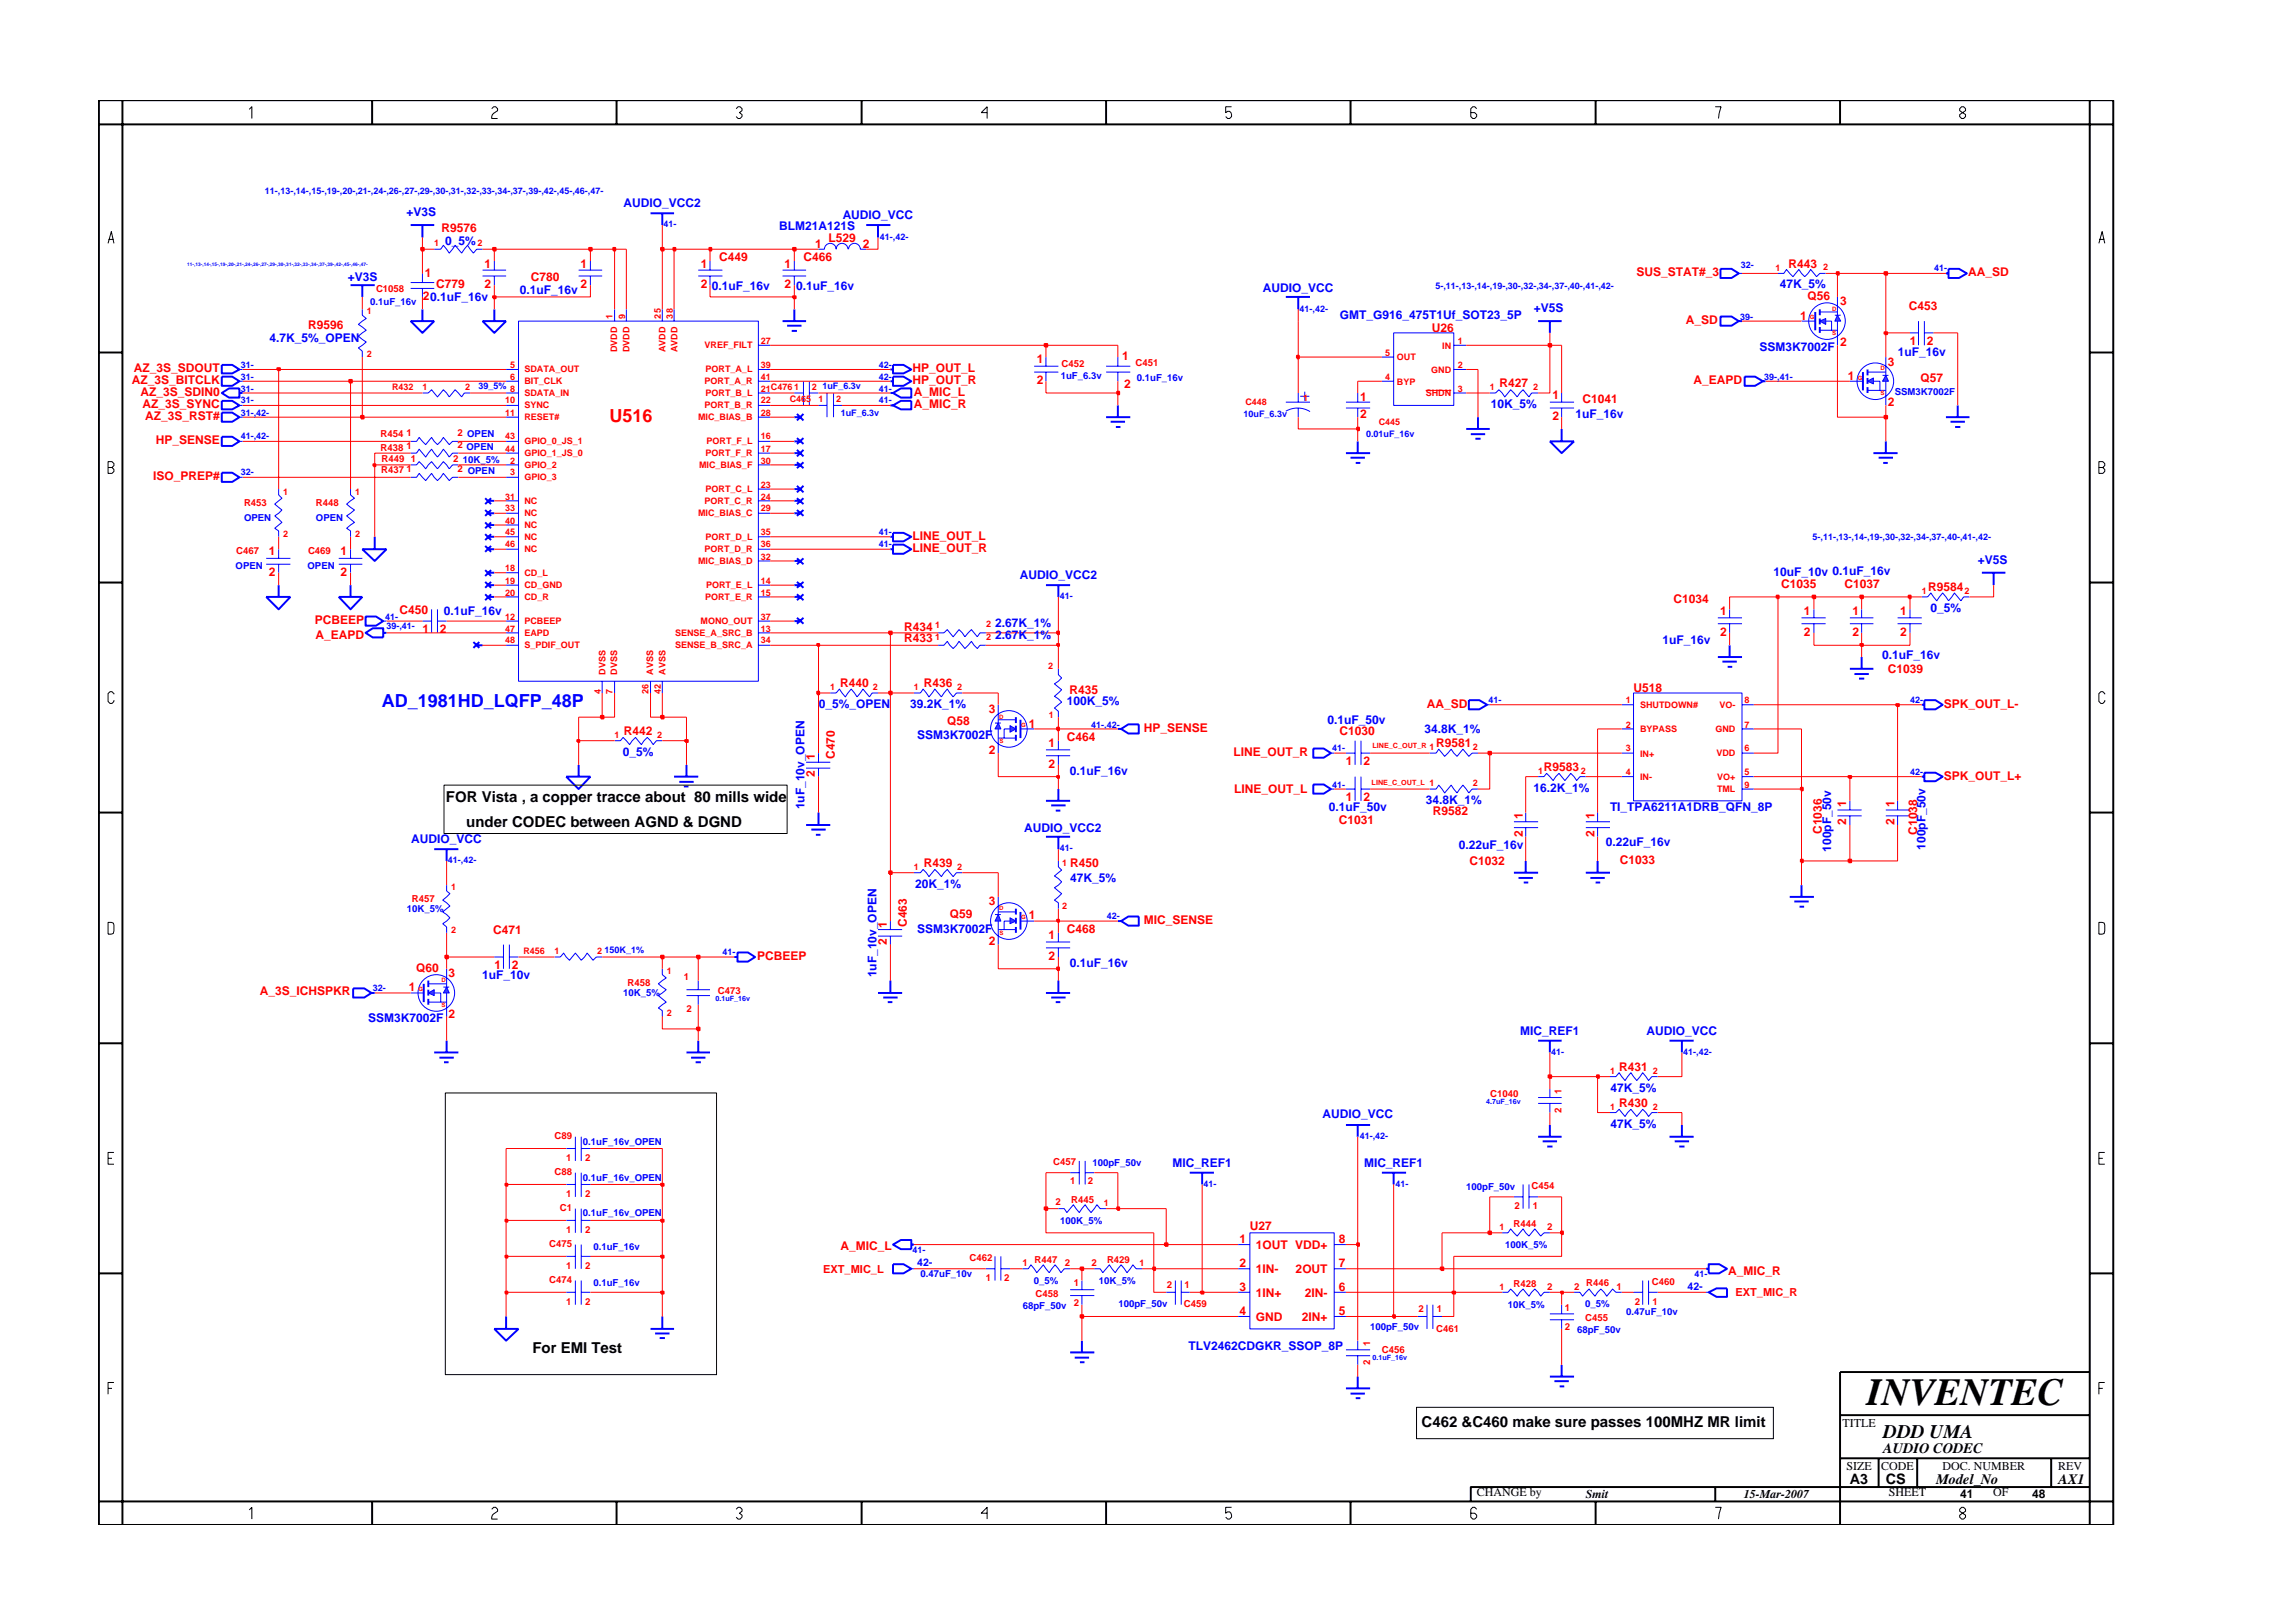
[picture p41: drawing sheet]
<svg xmlns="http://www.w3.org/2000/svg" width="297mm" height="210mm" viewBox="0 0 297 210" stroke-linecap="round" stroke-linejoin="round" font-family="sans-serif">
<defs><g id="words">
<text font-size="5" x="241.8" y="182">INVENTEC</text>
<text font-size="2.5" x="244" y="186.3">DDD UMA</text>
<text font-size="2.3" fill="#f00" x="78.9" y="54.7">U516</text>
<text font-size="2.3" fill="#00f" x="49.5" y="91.6">AD_1981HD_LQFP_48P</text>
<g font-size="1.9">
<text x="57.8" y="104">FOR Vista , a copper tracce about 80 mills wide</text>
<text x="60.4" y="107.2">under CODEC between AGND &amp; DGND</text>
<text x="69" y="175.3">For EMI Test</text>
<text x="184.2" y="184.9">C462 &amp;C460 make sure passes 100MHZ MR limit</text>
<text x="244" y="188.2">AUDIO CODEC</text>
<text x="239.6" y="192.2">A3</text>
<text x="244.3" y="192.3">CS</text>
<text x="250.8" y="192.2">Model_No</text>
<text x="266.6" y="192.2">AX1</text>
</g>
<g font-size="1.6" fill="#00f">
<text x="52.7" y="28">+V3S</text>
<text x="80.8" y="26.9">AUDIO_VCC2</text>
<text x="100.9" y="29.8">BLM21A121S</text>
<text x="109.2" y="28.4">AUDIO_VCC</text>
<text x="57.6" y="31.8">0_5%</text>
<text x="45" y="36.3">+V3S</text>
<text x="67.3" y="38">0.1uF_16v</text>
<text x="92.2" y="37.5">0.1uF_16v</text>
<text x="103.1" y="37.5">0.1uF_16v</text>
<text x="163.6" y="37.8">AUDIO_VCC</text>
<text x="173.6" y="41.3">GMT_G916_475T1Uf_SOT23_5P</text>
<text x="198.7" y="40.4">+V5S</text>
<text x="230.6" y="37.4">47K_5%</text>
<text x="34.9" y="44.3">4.7K_5%_OPEN</text>
<text x="227.9" y="45.4">SSM3K7002F</text>
<text x="245.8" y="46.1">1uF_16v</text>
<text x="193.1" y="52.9">10K_5%</text>
<text x="204.1" y="54.1">1uF_16v</text>
<text x="132.1" y="75">AUDIO_VCC2</text>
<text x="229.7" y="74.7">10uF_10v 0.1uF_16v</text>
<text x="256.2" y="73.1">+V5S</text>
<text x="57.5" y="79.7">0.1uF_16v</text>
<text x="128.9" y="82.8">2.67K_1%</text>
<text x="128.9" y="81.3">2.67K_1%</text>
<text x="215.4" y="83.4">1uF_16v</text>
<text x="250.1" y="79.3">0_5%</text>
<text x="243.8" y="85.3">0.1uF_16v</text>
<text x="106.1" y="91.7">0_5%_OPEN</text>
<text x="117.9" y="91.7">39.2K_1%</text>
<text x="118.8" y="95.7">SSM3K7002F</text>
<text x="138.2" y="91.4">100K_5%</text>
<text x="172" y="93.8">0.1uF_50v</text>
<text x="184.5" y="94.9">34.8K_1%</text>
<text x="80.7" y="97.9">0_5%</text>
<text x="138.6" y="100.4">0.1uF_16v</text>
<text x="104.2" y="104.8" transform="rotate(-90 104.2 104.8)">1uF_10v_OPEN</text>
<text x="132.7" y="107.7">AUDIO_VCC2</text>
<text x="172.1" y="105.1">0.1uF_50v</text>
<text x="184.7" y="104.2">34.8K_1%</text>
<text x="198.7" y="102.6">16.2K_1%</text>
<text x="208.6" y="105.1">TI_TPA6211A1DRB_QFN_8P</text>
<text x="53.3" y="109.2">AUDIO_VCC</text>
<text x="189" y="110">0.22uF_16v</text>
<text x="208" y="109.6">0.22uF_16v</text>
<text x="237.2" y="110.3" transform="rotate(-90 237.2 110.3)">100pF_50v</text>
<text x="249.4" y="110.1" transform="rotate(-90 249.4 110.1)">100pF_50v</text>
<text x="118.5" y="115">20K_1%</text>
<text x="138.6" y="114.2">47K_5%</text>
<text x="118.8" y="120.9">SSM3K7002F</text>
<text x="138.6" y="125.3">0.1uF_16v</text>
<text x="62.5" y="126.9">1uF_10v</text>
<text x="113.5" y="126.6" transform="rotate(-90 113.5 126.6)">1uF_10v_OPEN</text>
<text x="47.7" y="132.4">SSM3K7002F</text>
<text x="196.9" y="134.1">MIC_REF1</text>
<text x="213.3" y="134.1">AUDIO_VCC</text>
<text x="208.6" y="141.4">47K_5%</text>
<text x="171.3" y="144.9">AUDIO_VCC</text>
<text x="208.6" y="146.1">47K_5%</text>
<text x="151.9" y="151.2">MIC_REF1</text>
<text x="176.7" y="151.2">MIC_REF1</text>
<text x="154" y="174.9">TLV2462CDGKR_SSOP_8P</text>
</g>
<g font-size="1.6" fill="#f00">
<text x="55" y="35.9">1</text>
<text x="57.2" y="30.1">R9576</text>
<text x="62.7" y="34.7">1</text>
<text x="75.2" y="34.7">1</text>
<text x="90.8" y="34.7">1</text>
<text x="93.2" y="33.9">C449</text>
<text x="101.6" y="34.7">1</text>
<text x="104.1" y="33.9">C466</text>
<text x="105.6" y="32.1">1</text>
<text x="107.3" y="31.4">L529</text>
<text x="111.8" y="32.1">2</text>
<text x="212" y="35.7">SUS_STAT#_3</text>
<text x="231.7" y="34.7">R443</text>
<text x="255" y="35.7">AA_SD</text>
<text x="54.8" y="38.9">20.1uF_16v</text>
<text x="56.5" y="37.3">C779</text>
<text x="62.7" y="37.3">2</text>
<text x="68.8" y="36.4">C780</text>
<text x="75.2" y="37.3">2</text>
<text x="90.8" y="37.3">2</text>
<text x="101.6" y="37.3">2</text>
<text x="233.2" y="41.4">1</text>
<text x="234.2" y="38.9">Q56</text>
<text x="238.4" y="39.6">3</text>
<text x="247.3" y="40.2">C453</text>
<text x="39.9" y="42.6">R9596</text>
<text x="134.3" y="47">1</text>
<text x="145.4" y="46.6">1</text>
<text x="185.5" y="43">U26</text>
<text x="218.4" y="42">A_SD</text>
<text x="238.4" y="44.8">2</text>
<text x="244.5" y="47.4">3</text>
<text x="247.4" y="44.7">1</text>
<text x="249.6" y="44.7">2</text>
<text x="17.1" y="49.8">AZ_3S_BITCLK</text>
<text x="17.3" y="48.2">AZ_3S_SDOUT</text>
<text x="18.2" y="51.3">AZ_3S_SDIN0</text>
<text x="18.5" y="52.8">AZ_3S_SYNC</text>
<text x="118.2" y="49.8">HP_OUT_R</text>
<text x="118.2" y="48.2">HP_OUT_L</text>
<text x="118.4" y="51.3">A_MIC_L</text>
<text x="118.4" y="52.8">A_MIC_R</text>
<text x="134.3" y="49.8">2</text>
<text x="145.6" y="50.3">2</text>
<text x="176.2" y="51.9">1</text>
<text x="194.3" y="50.2">R427</text>
<text x="201.1" y="51.7">1</text>
<text x="205" y="52.2">C1041</text>
<text x="219.4" y="49.8">A_EAPD</text>
<text x="239.4" y="49.2">1</text>
<text x="244.5" y="52.6">2</text>
<text x="248.8" y="49.5">Q57</text>
<text x="18.8" y="54.5">AZ_3S_RST#</text>
<text x="20.2" y="57.5">HP_SENSE</text>
<text x="176.2" y="54.2">2</text>
<text x="201.1" y="54.4">2</text>
<text x="19.8" y="62.2">ISO_PREP#</text>
<text x="34.8" y="71.9">1</text>
<text x="44.1" y="71.9">1</text>
<text x="118.2" y="71.5">LINE_OUT_R</text>
<text x="118.2" y="70">LINE_OUT_L</text>
<text x="34.8" y="74.6">2</text>
<text x="44.1" y="74.6">2</text>
<text x="230.7" y="76.2">C1035</text>
<text x="239" y="76.2">C1037</text>
<text x="249.8" y="76.6">R9584</text>
<text x="40.8" y="80.9">PCBEEP</text>
<text x="40.9" y="82.8">A_EAPD</text>
<text x="51.8" y="79.5">C450</text>
<text x="54.7" y="82">1</text>
<text x="57" y="82">2</text>
<text x="117.1" y="83.2">R433</text>
<text x="117.1" y="81.7">R434</text>
<text x="216.8" y="78.2">C1034</text>
<text x="222.9" y="79.7">1</text>
<text x="222.9" y="82.4">2</text>
<text x="233.7" y="79.7">1</text>
<text x="233.7" y="82.4">2</text>
<text x="240" y="79.7">1</text>
<text x="240" y="82.4">2</text>
<text x="246.1" y="79.7">1</text>
<text x="246.1" y="82.4">2</text>
<text x="108.8" y="89">R440</text>
<text x="119.7" y="89">R436</text>
<text x="138.5" y="89.9">R435</text>
<text x="211.6" y="89.6">U518</text>
<text x="244.5" y="87.2">C1039</text>
<text x="80.8" y="95.2">R442</text>
<text x="122.7" y="93.9">Q58</text>
<text x="128.1" y="92.4">3</text>
<text x="133.3" y="94.3">1</text>
<text x="148.2" y="94.8">HP_SENSE</text>
<text x="173.5" y="95.3">C1030</text>
<text x="184.8" y="91.7">AA_SD</text>
<text x="251.8" y="91.7">SPK_OUT_L-</text>
<text x="105.6" y="100.6" transform="rotate(-90 105.6 100.6)">2</text>
<text x="105.6" y="98.4" transform="rotate(-90 105.6 98.4)">1</text>
<text x="108.1" y="98.3" transform="rotate(-90 108.1 98.3)">C470</text>
<text x="128.1" y="97.6">2</text>
<text x="135.8" y="96.8">1</text>
<text x="135.8" y="99.5">2</text>
<text x="138.2" y="96">C464</text>
<text x="159.8" y="97.9">LINE_OUT_R</text>
<text x="174.4" y="99.1">1</text>
<text x="176.6" y="99.1">2</text>
<text x="186" y="96.8">R9581</text>
<text x="200" y="99.9">R9583</text>
<text x="251.8" y="101">SPK_OUT_L+</text>
<text x="159.9" y="102.7">LINE_OUT_L</text>
<text x="173.4" y="106.7">C1031</text>
<text x="174.4" y="103.7">1</text>
<text x="176.6" y="103.7">2</text>
<text x="185.6" y="105.5">R9582</text>
<text x="197.3" y="106.1" transform="rotate(-90 197.3 106.1)">1</text>
<text x="206.6" y="106.1" transform="rotate(-90 206.6 106.1)">1</text>
<text x="239.2" y="106.9" transform="rotate(-90 239.2 106.9)">2</text>
<text x="239.2" y="104.6" transform="rotate(-90 239.2 104.6)">1</text>
<text x="245.4" y="106.9" transform="rotate(-90 245.4 106.9)">2</text>
<text x="245.4" y="104.6" transform="rotate(-90 245.4 104.6)">1</text>
<text x="119.7" y="112.3">R439</text>
<text x="138.6" y="112.3">R450</text>
<text x="190.4" y="112">C1032</text>
<text x="197.3" y="108.4" transform="rotate(-90 197.3 108.4)">2</text>
<text x="206.6" y="108.4" transform="rotate(-90 206.6 108.4)">2</text>
<text x="209.8" y="111.9">C1033</text>
<text x="236" y="108.1" transform="rotate(-90 236 108.1)">C1036</text>
<text x="248.4" y="108.1" transform="rotate(-90 248.4 108.1)">C1038</text>
<text x="123" y="119">Q59</text>
<text x="128.1" y="117.3">3</text>
<text x="133.3" y="119.1">1</text>
<text x="148.2" y="119.7">MIC_SENSE</text>
<text x="53.9" y="125.9">Q60</text>
<text x="63.9" y="121">C471</text>
<text x="64" y="125.5">1</text>
<text x="66.3" y="125.5">2</text>
<text x="98.1" y="124.3">PCBEEP</text>
<text x="114.9" y="122.4" transform="rotate(-90 114.9 122.4)">2</text>
<text x="114.9" y="120.2" transform="rotate(-90 114.9 120.2)">1</text>
<text x="117.5" y="120.1" transform="rotate(-90 117.5 120.1)">C463</text>
<text x="128.1" y="122.5">2</text>
<text x="135.8" y="121.6">1</text>
<text x="135.8" y="124.4">2</text>
<text x="138.2" y="120.8">C468</text>
<text x="33.7" y="129">A_3S_ICHSPKR</text>
<text x="52.9" y="128.4">1</text>
<text x="58.1" y="131.9">2</text>
<text x="58.1" y="126.6">3</text>
<text x="209.8" y="143.4">R430</text>
<text x="209.8" y="138.7">R431</text>
<text x="108.9" y="162">A_MIC_L</text>
<text x="160.6" y="161.1">1</text>
<text x="161.9" y="159.3">U27</text>
<text x="162.7" y="161.8">1OUT VDD+</text>
<text x="173.4" y="161.1">8</text>
<text x="160.6" y="167.2">3</text>
<text x="160.6" y="164.2">2</text>
<text x="162.7" y="168">1IN+</text>
<text x="162.7" y="164.9">1IN-</text>
<text x="167.8" y="164.9">2OUT</text>
<text x="169.1" y="168">2IN-</text>
<text x="173.4" y="167.2">6</text>
<text x="173.4" y="164.2">7</text>
<text x="223.9" y="165.1">A_MIC_R</text>
<text x="160.6" y="170.4">4</text>
<text x="162.7" y="171.1">GND</text>
<text x="168.7" y="171.1">2IN+</text>
<text x="173.4" y="170.4">5</text>
</g>
<g font-size="1.6">
<text x="238.7" y="184.8">TITLE</text>
<text x="239.2" y="190.4">SIZE</text>
<text x="243.7" y="190.4">CODE</text>
<text x="251.6" y="190.4">DOC. NUMBER</text>
<text x="266.6" y="190.4">REV</text>
<text x="191.3" y="193.9">CHANGE by</text>
<text x="205.4" y="194.1">Smit</text>
<text x="225.9" y="194.1">15-Mar-2007</text>
<text x="244.7" y="193.9">SHEET</text>
<text x="253.9" y="194.1">41</text>
<text x="258.2" y="193.9">OF</text>
<text x="263.3" y="194.1">48</text>
</g>
<g font-size="1.4" fill="#f00">
<text x="106.6" y="164.9">EXT_MIC_L</text>
<text x="224.8" y="167.9">EXT_MIC_R</text>
</g>
<g font-size="1.4" fill="#00f">
<text x="118.8" y="163.9">42-</text>
<text x="218.6" y="167.1">42-</text>
</g>
<g font-size="1.2" fill="#00f">
<text x="34.3" y="25.1">11-,13-,14-,15-,19-,20-,21-,24-,26-,27-,29-,30-,31-,32-,33-,34-,37-,39-,42-,45-,46-,47-</text>
<text x="86" y="29.4">41-</text>
<text x="114" y="31">41-,42-</text>
<text x="225.5" y="34.7">32-</text>
<text x="250.6" y="35.2">41-</text>
<text x="47.9" y="39.6">0.1uF_16v</text>
<text x="168.3" y="40.4">41-,42-</text>
<text x="186" y="37.5">5-,11-,13-,14-,19-,30-,32-,34-,37-,40-,41-,42-</text>
<text x="225.4" y="41.4">39-</text>
<text x="31.2" y="47.6">31-</text>
<text x="113.8" y="47.6">42-</text>
<text x="31.2" y="49.2">31-</text>
<text x="31.2" y="50.7">31-</text>
<text x="31.2" y="53.9">31-,42-</text>
<text x="31.2" y="52.3">31-</text>
<text x="62" y="50.4">39_5%</text>
<text x="106.5" y="50.4">1uF_6.3v</text>
<text x="108.9" y="53.9">1uF_6.3v</text>
<text x="113.8" y="52.3">41-</text>
<text x="113.8" y="50.7">41-</text>
<text x="113.8" y="49.2">42-</text>
<text x="137.4" y="49.1">1uF_6.3v</text>
<text x="147.3" y="49.3">0.1uF_16v</text>
<text x="161.1" y="54">10uF_6.3v</text>
<text x="228.5" y="49.2">39-,41-</text>
<text x="245.5" y="51.2">SSM3K7002F</text>
<text x="31.2" y="56.9">41-,42-</text>
<text x="60" y="60">10K_5%</text>
<text x="177" y="56.7">0.01uF_16v</text>
<text x="31.2" y="61.6">32-</text>
<text x="31.6" y="67.5">OPEN</text>
<text x="40.9" y="67.5">OPEN</text>
<text x="113.8" y="70.9">41-</text>
<text x="113.8" y="69.4">41-</text>
<text x="234.8" y="70">5-,11-,13-,14-,19-,30-,32-,34-,37-,40-,41-,42-</text>
<text x="30.5" y="73.7">OPEN</text>
<text x="39.8" y="73.7">OPEN</text>
<text x="137.3" y="77.6">41-</text>
<text x="49.9" y="80.3">41-</text>
<text x="50.1" y="81.5">39-,41-</text>
<text x="141.4" y="94.3">41-,42-</text>
<text x="192.8" y="91.1">41-</text>
<text x="247.4" y="91.1">42-</text>
<text x="172.6" y="97.3">41-</text>
<text x="247.4" y="100.4">42-</text>
<text x="172.6" y="102.1">41-</text>
<text x="58" y="111.8">41-,42-</text>
<text x="137.3" y="110.3">41-</text>
<text x="52.7" y="118.1">10K_5%</text>
<text x="143.4" y="119.1">42-</text>
<text x="78.3" y="123.5">150K_1%</text>
<text x="93.6" y="123.7">41-</text>
<text x="48.3" y="128.4">32-</text>
<text x="80.7" y="129">10K_5%</text>
<text x="200.9" y="136.7">41-</text>
<text x="218" y="136.7">41-,42-</text>
<text x="75.5" y="148.3">0.1uF_16v_OPEN</text>
<text x="176.1" y="147.5">41-,42-</text>
<text x="75.5" y="152.9">0.1uF_16v_OPEN</text>
<text x="141.5" y="151.1">100pF_50v</text>
<text x="155.9" y="153.7">41-</text>
<text x="180.8" y="153.7">41-</text>
<text x="189.9" y="154.1">100pF_50v</text>
<text x="75.5" y="157.6">0.1uF_16v_OPEN</text>
<text x="76.9" y="162">0.1uF_16v</text>
<text x="137.3" y="158.6">100K_5%</text>
<text x="195" y="161.7">100K_5%</text>
<text x="76.9" y="166.7">0.1uF_16v</text>
<text x="118.2" y="162.3">41-</text>
<text x="119.2" y="165.4">0.47uF_10v</text>
<text x="133.9" y="166.3">0_5%</text>
<text x="142.3" y="166.3">10K_5%</text>
<text x="219.5" y="165.4">41-</text>
<text x="132.5" y="169.6">68pF_50v</text>
<text x="144.9" y="169.3">100pF_50v</text>
<text x="177.5" y="172.3">100pF_50v</text>
<text x="195.3" y="169.4">10K_5%</text>
<text x="204.3" y="172.8">68pF_50v</text>
<text x="205.4" y="169.4">0_5%</text>
<text x="210.7" y="170.3">0.47uF_10v</text>
</g>
<g font-size="1.2" fill="#f00">
<text x="56.2" y="31.9">1</text>
<text x="61.9" y="31.9">2</text>
<text x="230" y="35.1">1</text>
<text x="236.2" y="35">2</text>
<text x="47.5" y="40.7">1</text>
<text x="48.7" y="37.9">C1058</text>
<text x="79.4" y="41.3" transform="rotate(-90 79.4 41.3)">1</text>
<text x="81" y="41.3" transform="rotate(-90 81 41.3)">9</text>
<text x="85.6" y="41.3" transform="rotate(-90 85.6 41.3)">25</text>
<text x="87.2" y="41.3" transform="rotate(-90 87.2 41.3)">38</text>
<text x="47.5" y="46.3">2</text>
<text x="66.1" y="47.6">5</text>
<text x="80" y="45.7" transform="rotate(-90 80 45.7)">DVDD</text>
<text x="81.6" y="45.7" transform="rotate(-90 81.6 45.7)">DVDD</text>
<text x="86.2" y="45.7" transform="rotate(-90 86.2 45.7)">AVDD</text>
<text x="87.7" y="45.7" transform="rotate(-90 87.7 45.7)">AVDD</text>
<text x="91.3" y="45.1">VREF_FILT</text>
<text x="98.6" y="44.6">27</text>
<text x="98.6" y="47.6">39</text>
<text x="137.5" y="47.5">C452</text>
<text x="147.1" y="47.4">C451</text>
<text x="179.4" y="46.1">5</text>
<text x="181" y="46.7">OUT</text>
<text x="186.8" y="45.2">IN</text>
<text x="188.9" y="47.7">2</text>
<text x="188.9" y="44.6">1</text>
<text x="50.8" y="50.6">R432</text>
<text x="54.7" y="50.6">1</text>
<text x="60.3" y="50.6">2</text>
<text x="65.4" y="52.3">10</text>
<text x="65.5" y="53.9">11</text>
<text x="66.1" y="49.2">6</text>
<text x="66.1" y="50.7">8</text>
<text x="67.9" y="49.7">BIT_CLK</text>
<text x="67.9" y="52.9">SYNC</text>
<text x="67.9" y="51.3">SDATA_IN</text>
<text x="67.9" y="48.2">SDATA_OUT</text>
<text x="91.3" y="49.7">PORT_A_R</text>
<text x="91.3" y="52.9">PORT_B_R</text>
<text x="91.4" y="48.2">PORT_A_L</text>
<text x="91.4" y="51.3">PORT_B_L</text>
<text x="98.6" y="53.9">28</text>
<text x="98.6" y="49.2">41</text>
<text x="98.6" y="50.7">21C476</text>
<text x="98.6" y="52.3">22</text>
<text x="102.3" y="52.1">C465</text>
<text x="102.9" y="50.6">1</text>
<text x="105.2" y="50.6">2</text>
<text x="106" y="52.1">1</text>
<text x="108.3" y="52.1">2</text>
<text x="161.3" y="52.4">C448</text>
<text x="168.8" y="51.9">1</text>
<text x="179.4" y="49.2">4</text>
<text x="181" y="49.8">BYP</text>
<text x="184.7" y="51.4">SHDN</text>
<text x="185.4" y="48.3">GND</text>
<text x="188.9" y="50.7">3</text>
<text x="193" y="50.6">1</text>
<text x="198.6" y="50.6">2</text>
<text x="49.3" y="58.4">R438</text>
<text x="49.3" y="56.7">R454</text>
<text x="49.4" y="59.9">R449</text>
<text x="52.7" y="56.5">1</text>
<text x="52.7" y="58.1">1</text>
<text x="53.2" y="59.9">1</text>
<text x="58.7" y="59.9">2</text>
<text x="59.3" y="56.5">2 OPEN</text>
<text x="59.3" y="58">2 OPEN</text>
<text x="65.4" y="56.9">43</text>
<text x="65.4" y="58.5">44</text>
<text x="67.9" y="57.5">GPIO_0_JS_1</text>
<text x="67.9" y="59.1">GPIO_1_JS_0</text>
<text x="67.9" y="54.5">RESET#</text>
<text x="90.4" y="54.5">MIC_BIAS_B</text>
<text x="91.4" y="59.1">PORT_F_R</text>
<text x="91.5" y="57.5">PORT_F_L</text>
<text x="98.6" y="56.9">16</text>
<text x="98.6" y="58.5">17</text>
<text x="178.6" y="55.1">C445</text>
<text x="31.6" y="65.6">R453</text>
<text x="36.7" y="64.1">1</text>
<text x="40.9" y="65.6">R448</text>
<text x="46" y="64.1">1</text>
<text x="49.4" y="61.2">R437</text>
<text x="52.7" y="61.2">1</text>
<text x="59.3" y="61.2">2 OPEN</text>
<text x="65.4" y="64.7">31</text>
<text x="66.1" y="60.1">2</text>
<text x="66.1" y="61.6">3</text>
<text x="67.9" y="60.6">GPIO_2</text>
<text x="67.9" y="62.2">GPIO_3</text>
<text x="67.9" y="65.3">NC</text>
<text x="90.6" y="60.6">MIC_BIAS_F</text>
<text x="91.3" y="65.3">PORT_C_R</text>
<text x="91.4" y="63.8">PORT_C_L</text>
<text x="98.6" y="64.7">24</text>
<text x="98.6" y="60.1">30</text>
<text x="98.6" y="63.2">23</text>
<text x="30.6" y="71.8">C467</text>
<text x="36.7" y="69.5">2</text>
<text x="39.9" y="71.8">C469</text>
<text x="46" y="69.5">2</text>
<text x="65.4" y="66.2">33</text>
<text x="65.4" y="69.4">45</text>
<text x="65.4" y="70.9">46</text>
<text x="65.4" y="67.8">40</text>
<text x="67.9" y="66.8">NC</text>
<text x="67.9" y="70">NC</text>
<text x="67.9" y="71.5">NC</text>
<text x="67.9" y="68.4">NC</text>
<text x="90.4" y="66.8">MIC_BIAS_C</text>
<text x="91.3" y="71.5">PORT_D_R</text>
<text x="91.4" y="70">PORT_D_L</text>
<text x="98.6" y="69.4">35</text>
<text x="98.6" y="70.9">36</text>
<text x="98.6" y="66.2">29</text>
<text x="65.4" y="75.6">19</text>
<text x="65.4" y="74">18</text>
<text x="65.4" y="77.2">20</text>
<text x="67.9" y="76.1">CD_GND</text>
<text x="67.9" y="74.6">CD_L</text>
<text x="67.9" y="77.8">CD_R</text>
<text x="90.4" y="73.1">MIC_BIAS_D</text>
<text x="91.3" y="77.8">PORT_E_R</text>
<text x="91.5" y="76.1">PORT_E_L</text>
<text x="98.6" y="75.6">14</text>
<text x="98.6" y="77.2">15</text>
<text x="98.6" y="72.5">32</text>
<text x="248.9" y="77">1</text>
<text x="254.5" y="77">2</text>
<text x="65.4" y="81.8">47</text>
<text x="65.4" y="83.3">48</text>
<text x="65.5" y="80.3">12</text>
<text x="67.9" y="82.4">EAPD</text>
<text x="67.9" y="83.9">S_PDIF_OUT</text>
<text x="67.9" y="80.8">PCBEEP</text>
<text x="87.4" y="82.4">SENSE_A_SRC_B</text>
<text x="87.4" y="83.9">SENSE_B_SRC_A</text>
<text x="90.7" y="80.8">MONO_OUT</text>
<text x="98.6" y="83.3">34</text>
<text x="98.6" y="81.8">13</text>
<text x="98.6" y="80.3">37</text>
<text x="121.1" y="82.9">1</text>
<text x="121.1" y="81.3">1</text>
<text x="127.7" y="82.9">2</text>
<text x="127.7" y="81.3">2</text>
<text x="77.8" y="89.9" transform="rotate(-90 77.8 89.9)">4</text>
<text x="78.4" y="87.4" transform="rotate(-90 78.4 87.4)">DVSS</text>
<text x="79.4" y="89.9" transform="rotate(-90 79.4 89.9)">7</text>
<text x="80" y="87.4" transform="rotate(-90 80 87.4)">DVSS</text>
<text x="84" y="89.9" transform="rotate(-90 84 89.9)">26</text>
<text x="84.6" y="87.4" transform="rotate(-90 84.6 87.4)">AVSS</text>
<text x="85.6" y="89.9" transform="rotate(-90 85.6 89.9)">42</text>
<text x="86.2" y="87.4" transform="rotate(-90 86.2 87.4)">AVSS</text>
<text x="107.6" y="89.4">1</text>
<text x="113.1" y="89.4">2</text>
<text x="118.4" y="89.4">1</text>
<text x="124" y="89.4">2</text>
<text x="135.8" y="86.7">2</text>
<text x="79.6" y="95.6">1</text>
<text x="85.1" y="95.6">2</text>
<text x="135.9" y="93">1</text>
<text x="210.6" y="94.3">2</text>
<text x="210.6" y="91.1">1</text>
<text x="212.5" y="94.9">BYPASS</text>
<text x="212.5" y="91.7">SHUTDOWN#</text>
<text x="222.2" y="94.9">GND</text>
<text x="222.7" y="91.7">VO-</text>
<text x="226" y="94.3">7</text>
<text x="226" y="91.1">8</text>
<text x="185.2" y="97.1">1</text>
<text x="185.2" y="101.8">1</text>
<text x="190.8" y="97.1">2</text>
<text x="190.8" y="101.8">2</text>
<text x="199.2" y="100.3">1</text>
<text x="204.8" y="100.3">2</text>
<text x="210.6" y="97.3">3</text>
<text x="210.6" y="100.4">4</text>
<text x="212.5" y="98">IN+</text>
<text x="212.5" y="101.1">IN-</text>
<text x="222.4" y="98">VDD</text>
<text x="222.5" y="101.1">VO+</text>
<text x="226" y="97.3">6</text>
<text x="226" y="100.4">5</text>
<text x="222.4" y="102.7">TML</text>
<text x="226" y="102.1">9</text>
<text x="118.4" y="112.7">1</text>
<text x="124" y="112.7">2</text>
<text x="137.6" y="112.2">1</text>
<text x="53.4" y="116.9">R457</text>
<text x="58.4" y="115.3">1</text>
<text x="137.6" y="117.7">2</text>
<text x="58.4" y="120.8">2</text>
<text x="67.8" y="123.6">R456</text>
<text x="71.8" y="123.6">1</text>
<text x="77.4" y="123.6">2</text>
<text x="81.3" y="127.7">R458</text>
<text x="86.4" y="126.2">1</text>
<text x="86.4" y="131.7">2</text>
<text x="88.6" y="126.9">1</text>
<text x="88.9" y="131.1">2</text>
<text x="93" y="128.7">C473</text>
<text x="193" y="142.1">C1040</text>
<text x="202.3" y="141.8" transform="rotate(-90 202.3 141.8)">1</text>
<text x="208.6" y="143.8">1</text>
<text x="208.6" y="139.1">1</text>
<text x="214.1" y="143.8">2</text>
<text x="214.1" y="139.1">2</text>
<text x="71.8" y="147.6">C89</text>
<text x="202.3" y="144.1" transform="rotate(-90 202.3 144.1)">2</text>
<text x="71.8" y="152.3">C88</text>
<text x="73.3" y="150.4">1</text>
<text x="73.3" y="155.1">1</text>
<text x="75.8" y="150.4">2</text>
<text x="75.8" y="155.1">2</text>
<text x="136.4" y="150.9">C457</text>
<text x="138.6" y="153.4">1</text>
<text x="138.8" y="155.8">R445</text>
<text x="140.9" y="153.4">2</text>
<text x="198.4" y="154">C454</text>
<text x="71.1" y="161.6">C475</text>
<text x="72.5" y="156.9">C1</text>
<text x="73.3" y="159.7">1</text>
<text x="75.8" y="159.7">2</text>
<text x="136.8" y="156.2">2</text>
<text x="143" y="156.2">1</text>
<text x="194.3" y="159.4">1</text>
<text x="196.1" y="158.9">R444</text>
<text x="196.2" y="156.6">2</text>
<text x="198.6" y="156.6">1</text>
<text x="200.4" y="159.3">2</text>
<text x="71.1" y="166.2">C474</text>
<text x="73.3" y="164.4">1</text>
<text x="75.8" y="164.4">2</text>
<text x="125.6" y="163.4">C462</text>
<text x="127.7" y="165.9">1</text>
<text x="130.1" y="165.9">2</text>
<text x="132.4" y="163.9">1</text>
<text x="134" y="163.6">R447</text>
<text x="137.9" y="163.9">2</text>
<text x="139.1" y="166.7">1</text>
<text x="141.4" y="163.9">2</text>
<text x="143.4" y="163.6">R429</text>
<text x="147.6" y="164">1</text>
<text x="151.1" y="166.8">2</text>
<text x="153.4" y="166.8">1</text>
<text x="194.3" y="167.1">1</text>
<text x="196.1" y="166.7">R428</text>
<text x="200.4" y="167.1">2</text>
<text x="203.9" y="167.1">2</text>
<text x="205.5" y="166.7">R446</text>
<text x="209.4" y="167.1">1</text>
<text x="214" y="166.5">C460</text>
<text x="73.3" y="169">1</text>
<text x="75.8" y="169">2</text>
<text x="134.1" y="168">C458</text>
<text x="139.1" y="169.2">2</text>
<text x="153.4" y="169.4">C459</text>
<text x="183.7" y="170">2</text>
<text x="186" y="172.5">C461</text>
<text x="186.1" y="170">1</text>
<text x="202.7" y="169.8">1</text>
<text x="202.7" y="172.2">2</text>
<text x="205.3" y="171.1">C455</text>
<text x="211.8" y="169">2</text>
<text x="214.1" y="169">1</text>
<text x="177.5" y="176.8" transform="rotate(-90 177.5 176.8)">2</text>
<text x="177.5" y="174.4" transform="rotate(-90 177.5 174.4)">1</text>
<text x="179" y="175.3">C456</text>
</g>
<g font-size=".9" fill="#f00">
<text x="177.7" y="101.6">LINE_C_OUT_L</text>
<text x="177.8" y="96.9">LINE_C_OUT_R</text>
</g>
<g font-size=".9" fill="#00f">
<text x="92.7" y="129.7">0.1uF_16v</text>
<text x="192.5" y="143.1">4.7uF_16v</text>
<text x="177.8" y="176.2">0.1uF_16v</text>
</g>
<g font-size=".8" fill="#f00">
<text x="234.5" y="41.4">G</text>
<text x="237.3" y="40.3">D</text>
<text x="237.3" y="43.4">S</text>
<text x="243.6" y="48">D</text>
<text x="240.7" y="49.2">G</text>
<text x="243.6" y="51.2">S</text>
<text x="129.4" y="93.1">D</text>
<text x="132.3" y="94.2">G</text>
<text x="129.5" y="96.3">S</text>
<text x="129.4" y="117.9">D</text>
<text x="132.3" y="119.1">G</text>
<text x="129.5" y="121.1">S</text>
<text x="54.2" y="128.4">G</text>
<text x="57.2" y="130.5">S</text>
<text x="57.2" y="127.2">D</text>
</g>
<text font-size=".6" fill="#00f" x="24.2" y="34.5">11-,13-,14-,15-,19-,20-,21-,24-,26-,27-,29-,30-,31-,32-,33-,34-,37-,39-,42-,45-,46-,47-</text>
</g></defs>
<g fill="none" stroke="#00f" stroke-width=".13">
<path d="M56.2 32.3h.9l.3-.5 .8 1 .8-1 .8 1 .8-1 .7 1 .5-.5h.7M75 35h3M75 35.8h3M76.5 33.8v1.2M76.5 35.8v1.1M106 32.3h.8a.76 .76 0 0 1 .8-.8 .76 .76 0 0 1 .7 .8 .76 .76 0 0 1 .8-.8 .76 .76 0 0 1 .7 .8M109.9 32.3a.76 .76 0 0 1 .8-.8 .76 .76 0 0 1 .7 .8h.8M31 49.4h.4M31 54h.4M53.2 58.7h.8l.3-.5 .8 1 .8-1 .8 1 .7-1 .8 1 .4-.5h.8M102.9 50.9h1.2M104.1 49.4v3.1"/>
<path d="M104.8 50.9h1.2M104.8 49.4v3.1M143.3 47.4h3.1M143.3 48.2h3.1M144.8 46.3v1.1M144.8 48.2v1.2M179 49.4h1.5M179 46.3h1.5M180.5 43.1h7.8v9.4h-7.8zM188.3 50.9h1.6M188.3 44.7h1.6M188.3 47.9h1.6"/>
<path d="M34.5 72.3h3.1M34.5 73.1h3.1M36.1 71.1v1.2M36.1 73.1v1.1M224.1 78.9v1.1M241.2 78.9v1.1M107.6 89.8h.7l.4-.5 .8 1 .8-1 .7 1 .8-1 .8 1 .4-.5h.7M118.4 89.8h.8l.4-.5 .7 1 .8-1 .8 1 .8-1 .8 1 .4-.5h.8M135.5 97.1h3.1M135.5 97.9h3.1M137.1 96v1.1M137.1 97.9v1.2"/>
<path d="M172.4 97.6h.4M174.4 97.6h1.1M175.5 96v3.1M176.3 97.6h1.2M176.3 96v3.1M192.6 91.3h.4M222.5 80h3.2M222.5 80.8h3.2M224.1 80.8v1.2M239.6 80h3.1M239.6 80.8h3.1M241.2 80.8v1.2"/>
<path d="M115.3 119.3v1.1M172.4 102.2h.4M205.4 106.5h3.2M205.4 107.2h3.2M207 105.3v1.2M207 107.2v1.2M238 104.9h3.2M238 105.7h3.2M239.6 103.7v1.2M239.6 105.7v1.2M244.3 104.9h3.1M244.3 105.7h3.1"/>
<path d="M245.8 103.7v1.2M245.8 105.7v1.2M53.2 128.6h1.7M88.9 128.2h3.1M88.9 129h3.1M90.5 127v1.2M90.5 129v1.2M113.7 120.4h3.2M113.7 121.3h3.2M115.3 121.3v1.1M135.5 122h3.1M135.5 122.8h3.1"/>
<path d="M137.1 120.8v1.2M137.1 122.8v1.2M73.3 158.1h1.2M73.3 148.8h1.2M74.5 147.3v3.1M74.5 156.6v3.1M75.3 158.1h1.2M75.3 147.3v3.1M75.3 156.6v3.1M75.3 148.8h1.2M161.9 159.7h10.9v12.5h-10.9zM194.6 159.7h.8l.3-.5 .8 .9 .8-.9 .8 .9 .7-.9 .8 .9 .4-.4h.8"/>
<path d="M199.2 142.2h3.1M199.2 142.9h3.1M200.8 141.1v1.1M200.8 142.9v1.2M138.6 167.1h3.2M138.6 167.8h3.2M140.2 165.9v1.2M140.2 167.8v1.2M141.8 164.4h.7l.4 .5 .8-1 .8 1 .7-1 .8 1 .8-1 .4 .5h.7M151.1 167.4h1.2M152.3 165.9v3.1M153 167.4h1.1"/>
<path d="M153 165.9v3.1M160.4 161.2h1.5M160.4 164.4h1.5M160.4 167.4h1.5M160.4 170.5h1.5M172.8 161.2h1.6M172.8 164.4h1.6M172.8 167.4h1.6M172.8 170.5h1.6M183.7 170.5h1.2M184.9 169v3.2M185.6 170.5h1.2"/>
<path d="M185.6 169v3.2M194.6 167.4h.8l.3-.4 .8 .9 .8-.9 .8 .9 .7-.9 .8 .9 .4-.5h.8"/>
</g>
<g fill="none" stroke="#00f" stroke-width=".25">
<path d="M45.4 36.9h3.1M46.9 36.9v1.6M112.2 29.2h3.1M113.7 29.2v1.6M166.6 38.5h3.1M168.2 38.5v1.6M28.7 48.8h1.4l.9 .6-.9 .6h-1.4zM28.7 50.9l1-.6h1.3v1.2h-1.3zM28.7 53.5h1.4l.9 .5-.9 .6h-1.4zM31 50.9h.4M62.5 41.6h3.1l-1.6 1.5zM64 40.1v1.5"/>
<path d="M102.9 54h.8M103.2 53.6l.9 .9M104.1 53.6l-.9 .9M143.3 54h3.1M143.9 54.6h1.8M144.6 55.3h.5M144.8 52.5v1.5M199.2 41.6h3.1M200.8 57.2h3.1l-1.6 1.5zM200.8 41.6v1.5M202.3 55.6v1.6M34.5 77.3h3.1l-1.5 1.6z"/>
<path d="M36.1 75.8v1.5M62.9 77l.7 .8M62.9 67.7l.7 .7M63.3 77.3h.7M63.3 68h.7M63.6 77l-.7 .8M63.6 67.7l-.7 .7M102.9 75.8h.8M102.9 64.9h.8M102.9 72.7h.8M103.2 75.4l.9 .7M103.2 64.5l.9 .8"/>
<path d="M103.2 72.3l.9 .8M104.1 75.4l-.9 .7M104.1 64.5l-.9 .8M104.1 72.3l-.9 .8M47.4 82l.9-.6h1.3v1.2h-1.3zM49.6 82h.5M61.3 83.2l.8 .7M61.8 83.6h.7M62.1 83.2l-.8 .7M75 99.1v1.5M88.9 99.1v1.5M144.8 94.4h.4"/>
<path d="M145.2 94.4l1-.6h1.3v1.2h-1.3zM170.1 97h1.4l.9 .6-.9 .6h-1.4zM190.3 90.7h1.3l1 .6-1 .6h-1.3zM248.9 91.3h.4M249.3 90.7h1.4l1 .6-1 .6h-1.4zM56.2 110h3.2M57.9 110v1.5M73.3 100.6h3.2l-1.5 1.6zM87.3 100.6h3.2M88 101.3h1.9M88.6 101.9h.6M135.5 103.7h3.1"/>
<path d="M136.2 104.3h1.8M136.8 105h.6M137.1 102.2v1.5M170.1 101.6h1.4l.9 .6-.9 .6h-1.4zM231.8 116.2h3.2M232.4 116.8h1.9M233.1 117.5h.6M233.4 114.7v1.5M45.7 128h1.5l.9 .6-.9 .6h-1.5zM48.1 128.6h.4M54.9 127.5v2.3M113.7 128.6h3.2"/>
<path d="M114.4 129.2h1.9M115 129.8h.6M115.3 127v1.6M199.2 134.8h3.1M200.8 134.8v1.5M216.3 134.8h3.1M217.9 134.8v1.5M179 151.9h3.1M180.5 151.9v1.5M138.6 175.2h3.2M139.2 175.9h1.9M139.9 176.5h.6"/>
<path d="M140.2 173.7v1.5M200.8 178.3h3.1M201.4 178.9h1.8M202 179.6h.6M202.3 176.8v1.5"/>
</g>
<path d="M184.7 50.6h3.3" fill="none" stroke="#f00" stroke-width=".13"/>
<path d="M57.9 127.9l.3 .7h-.8z" fill="#3c3cc8"/>
<path d="M57.4 127.9h.8M57.9 127.9l.3 .7h-.8z" fill="none" stroke="#00f" stroke-width=".13"/>
<path d="M55.5 128.6l.7-.4v.8z" fill="#3c3cc8"/>
<g fill="none" stroke="#00f" stroke-width=".13">
<path d="M46.9 40.1v.7l.5 .5-1 .7 1 .8-1 .7 1 .8-1 .8 .5 .4v.8M239.6 49.4h1.7M57.9 114.7v.7l.4 .4-1 .8 1 .8-1 .7 1 .8-1 .8 .6 .4v.7M55.5 128.6l.7-.4v.8zM55.5 129.8h2.4M55.5 127.5h2.4M56.2 128.6h.9v1.2M57.9 125.5v2.4M57.9 128.6v3.1"/>
<circle cx="56.5" cy="128.6" r="2.37"/>
</g>
<g fill="none" stroke="#00f" stroke-width=".25">
<path d="M84.3 27.6h3M85.8 27.6v1.6M102.9 58.7h.8M103.2 58.3l.9 .8M104.1 58.3l-.9 .8M115.3 50.9h.4M115.7 50.9l1-.6h1.4v1.2h-1.4zM241.3 48.2v2.4M62.9 64.5l.7 .8M63.3 64.9h.7M63.6 64.5l-.7 .8M115.3 69.5h.4"/>
<path d="M115.7 69h1.3l1.1 .5-1.1 .6h-1.3zM55.5 127v.9M55.5 128.2v.8M55.5 129.4v.8"/>
</g>
<path d="M244.3 48.6l.3 .8h-.7z" fill="#3c3cc8"/>
<path d="M243.9 48.6h.7M244.3 48.6l.3 .8h-.7z" fill="none" stroke="#00f" stroke-width=".13"/>
<path d="M241.9 49.4l.8-.4v.7z" fill="#3c3cc8"/>
<g fill="none" stroke="#00f" stroke-width=".13">
<path d="M241.9 49.4l.8-.4v.7zM241.9 50.6h2.4M241.9 48.2h2.4M242.7 49.4h.8v1.2M244.3 46.3v2.3M244.3 49.4v3.1M132.2 119.3h1.8M200.8 170.2h3.1M200.8 171h3.1M202.3 169v1.2M202.3 171v1.2"/>
<circle cx="242.9" cy="49.4" r="2.37"/>
</g>
<g fill="none" stroke="#00f" stroke-width=".25">
<path d="M241.9 47.9v.7M241.9 49v.7M241.9 50.2v.7M62.9 66.1l.7 .7M63.3 66.5h.7M63.6 66.1l-.7 .7M102.9 66.5h.8M103.2 66.1l.9 .7M104.1 66.1l-.9 .7M102.9 80.5h.8M103.2 80l.9 .8M104.1 80l-.9 .8"/>
<path d="M132.2 118.1v2.3"/>
</g>
<path d="M129.3 118.5l.4 .8h-.8z" fill="#3c3cc8"/>
<path d="M128.9 118.5h.8M129.3 118.5l.4 .8h-.8z" fill="none" stroke="#00f" stroke-width=".13"/>
<path d="M130.8 118.9l.8 .4-.8 .4z" fill="#3c3cc8"/>
<g fill="none" stroke="#00f" stroke-width=".13">
<path d="M53.2 36.6h3M53.2 37.4h3M54.7 35.4v1.2M54.7 37.4v1.1M62.5 35h3.1M62.5 35.8h3.1M64 33.8v1.2M64 35.8v1.1M90.5 35h3.1M90.5 35.8h3.1M92 33.8v1.2M92 35.8v1.1"/>
<path d="M101.4 35h3M101.4 35.8h3M102.9 33.8v1.2M102.9 35.8v1.1M225.2 35.4h.5M31 52.5h.4M53.2 57.2h.8l.3-.5 .8 .9 .8-.9 .8 .9 .7-.9 .8 .9 .4-.4h.8M54.7 50.9h.8l.4-.4 .8 .9 .7-.9 .8 .9 .8-.9 .8 .9 .3-.5h.8M106 52.5h1.1M107.1 50.9v3.1M108 52.5h1.1M108 50.9v3.1"/>
<path d="M134 47.4h3.1M134 48.2h3.1M135.5 46.3v1.1M135.5 48.2v1.2M174.4 52.1h3.1M174.4 52.9h3.1M175.9 50.9v1.2M175.9 52.9v1.1M193 50.9h.7l.5-.4 .7 .9 .8-.9 .8 .9 .8-.9 .8 .9 .3-.5h.8M31 61.8h.4M43.9 72.3h3M43.9 73.1h3"/>
<path d="M45.4 63.4v.7l.5 .4-1 .8 1 .8-1 .7 1 .9-1 .7 .5 .4v.7M45.4 71.1v1.2M45.4 73.1v1.1M53.2 61.8h.8l.3-.5 .8 1 .8-1 .8 1 .7-1 .8 1 .4-.5h.8M53.2 60.2h.8l.3-.4 .8 .9 .8-.9 .8 .9 .7-.9 .8 .9 .4-.5h.8M55.9 78.9v3.1M56.7 78.9v3.1M235 78.9v1.1M248.9 77.3h.8l.4-.5 .8 1 .8-1 .7 1 .8-1 .8 1 .4-.5h.7M49.6 80.5h.5M54.7 80.5h1.2M56.7 80.5h1.2"/>
<path d="M79.6 96h.8l.3-.5 .9 1 .7-1 .8 1 .7-1 .8 1 .4-.5h.8M104.4 98.7h3.2M104.4 99.5h3.2M106 97.6v1.1M106 99.5v1.1M121.5 82h.8l.4-.4 .8 .9 .7-.9 .8 .9 .8-.9 .8 .9 .3-.5h.8M121.5 83.6h.8l.4-.5 .8 .9 .7-.9 .8 .9 .8-.9 .8 .9 .3-.4h.8M132.2 94.4h1.8M137.1 86.6v.8l.4 .4-.9 .8 .9 .8-.9 .8 .9 .8-.9 .7 .5 .4v.8M185.2 97.6h.8l.4-.5 .7 .9 .9-.9 .8 .9 .7-.9 .8 .9 .4-.4h.8M233.4 80h3.1M233.4 80.8h3.1"/>
<path d="M235 80.8v1.2M129.3 118.1h2.3M129.3 116.2v2.3M129.3 119.3v3.1M130.8 118.9l.8 .4-.8 .4zM130.8 119.3h-.7v1.1M137.1 111.5v.8l.4 .4-.9 .8 .9 .7-.9 .8 .9 .8-.9 .8 .5 .4v.7M185.2 102.2h.8l.4-.5 .7 1 .9-1 .8 1 .7-1 .8 1 .4-.5h.8M199.2 100.6h.8l.3-.4 .9 .9 .8-.9 .7 .9 .8-.9 .7 .9 .5-.5h.7M71.8 124h.8l.4-.5 .8 .9 .7-.9 .8 .9 .8-.9 .7 .9 .4-.4h.8M129.3 120.4h2.3M73.3 153.4h1.2"/>
<path d="M74.5 151.9v3.2M75.3 151.9v3.2M75.3 153.4h1.2M138.6 151.9h1.2M139.8 150.4v3M140.6 151.9h1.2M140.6 150.4v3M196.1 155.1h1.2M197.3 153.4v3.2M198.1 155.1h1.1M198.1 153.4v3.2M208.6 144.1h.7l.4-.4 .8 .9 .8-.9 .7 .9 .8-.9 .8 .9 .4-.5h.7"/>
<path d="M73.3 162.8h1.2M74.5 161.2v3.2M75.3 162.8h1.2M75.3 161.2v3.2M118.1 164.4h.3M127.7 164.4h1.2M128.9 162.8v3.1M129.7 164.4h1.1M129.7 162.8v3.1M132.4 164.4h.8l.3-.5 .8 1 .9-1 .7 1 .8-1 .7 1 .5-.5h.7M174.4 174.9h3.1M174.4 175.6h3.1"/>
<path d="M175.9 173.7v1.2M175.9 175.6v1.2M203.9 167.4h.8l.3 .5 .9-.9 .7 .9 .8-.9 .7 .9 .8-.9 .4 .4h.8M221 167.4h.3"/>
<circle cx="130.7" cy="119.3" r="2.37"/>
</g>
<g fill="none" stroke="#00f" stroke-width=".25">
<path d="M53.2 29.2h3M54.7 29.2v1.6M222.9 34.8h1.4l.9 .6-.9 .6h-1.4zM28.7 51.9h1.4l.9 .6-.9 .5h-1.4zM53.2 41.6h3l-1.5 1.5zM54.7 40.1v1.5M101.4 41.6h3M102 42.2h1.8M102.6 42.9h.6M102.9 40.1v1.5M102.9 57.2h.8M103.2 59.9l.9 .7"/>
<path d="M103.2 56.8l.9 .7M104.1 59.9l-.9 .7M104.1 56.8l-.9 .7M115.3 49.4h.4M115.3 52.5h.4M115.3 47.9h.4M115.7 52.5l1-.6h1.4v1.1h-1.4zM115.7 48.8h1.3l1.1 .6-1.1 .6h-1.3zM115.7 47.3h1.3l1.1 .6-1.1 .5h-1.3zM174.4 58.7h3.1M174.9 59.3h1.9M175.6 60h.6"/>
<path d="M175.9 57.2v1.5M189.9 55.6h3.1M190.5 56.2h1.9M191.1 56.8h.7M191.5 54v1.6M222.9 41h1.4l.9 .6-.9 .6h-1.4zM225.2 41.6h.5M226 48.8h1.4l1 .6-1 .6h-1.4zM228.4 49.4h.3M242.7 58.7h3.1M243.4 59.3h1.8M244 60h.5"/>
<path d="M244.3 57.2v1.5M252.1 54h3M252.7 54.6h1.8M253.3 55.3h.6M253.6 52.5v1.5M28.7 61.2h1.4l.9 .6-.9 .6h-1.4zM46.9 71.1h3.2l-1.6 1.6zM47.4 79.9h1.3l.9 .6-.9 .6h-1.3zM48.5 69.5v1.6M62.9 73.9l.7 .7M62.9 69.2l.7 .8M63.3 74.2h.7"/>
<path d="M63.3 69.5h.7M63.6 73.9l-.7 .7M63.6 69.2l-.7 .8M102.9 60.2h.8M102.9 77.3h.8M102.9 63.4h.8M103.2 77l.9 .8M103.2 62.9l.9 .9M104.1 77l-.9 .8M104.1 62.9l-.9 .9M115.3 71.1h.4M115.7 70.6h1.3l1.1 .5-1.1 .6h-1.3z"/>
<path d="M135.5 75.8h3.1M137.1 75.8v1.5M256.7 74.2h3.1M258.3 74.2v1.6M132.2 93.2v2.4M222.5 85.1h3.2M223.1 85.7h1.9M223.8 86.4h.6M224.1 83.6v1.5M239.6 86.6h3.1M240.2 87.3h1.9M240.8 87.9h.7"/>
<path d="M241.2 85.1v1.5M104.4 106.9h3.2M105.1 107.5h1.9M105.7 108.1h.6M106 105.3v1.6M131.6 117.7v.8M131.6 118.9v.8M135.5 108.4h3.1M137.1 108.4v1.6M144.8 119.3h.4M145.2 119.3l1-.6h1.3v1.2h-1.3zM196.1 113.1h3.1"/>
<path d="M196.7 113.7h1.9M197.4 114.3h.6M197.6 111.5v1.6M205.4 113.1h3.2M206 113.7h1.9M206.7 114.3h.6M207 111.5v1.6M248.9 100.6h.4M249.3 100.1h1.4l1 .5-1 .6h-1.4zM56.2 136.3h3.2M56.9 137h1.9M57.5 137.6h.6"/>
<path d="M57.9 134.8v1.5M88.9 136.3h3.1M89.5 137h1.9M90.1 137.6h.7M90.5 134.8v1.5M131.6 120.1v.7M135.5 128.6h3.1M136.2 129.2h1.8M136.8 129.8h.6M137.1 127v1.6M154.1 151.9h3.2M155.7 151.9v1.5"/>
<path d="M174.4 145.7h3.1M175.9 145.7v1.6M199.2 147.3h3.1M199.8 147.9h1.9M200.4 148.5h.7M200.8 145.7v1.6M64 172.2h3.2l-1.6 1.5zM65.6 170.5v1.7M84.3 172.2h3M84.9 172.7h1.8M85.5 173.3h.6M85.8 170.5v1.7"/>
<path d="M115.7 161.2l1-.6h1.4v1.2h-1.4zM115.7 163.8h1.3l1.1 .6-1.1 .6h-1.3zM118.1 161.2h.3M174.4 179.9h3.1M175.9 178.3v1.6M221.3 167.4l1.1-.5h1.3v1.1h-1.3zM174.9 180.5h1.9M175.6 181.1h.6"/>
</g>
<path d="M129.3 93.7l.4 .7h-.8z" fill="#3c3cc8"/>
<path d="M128.9 93.7h.8M129.3 93.7l.4 .7h-.8z" fill="none" stroke="#00f" stroke-width=".13"/>
<path d="M130.8 94l.8 .4-.8 .5z" fill="#3c3cc8"/>
<g fill="none" stroke="#00f" stroke-width=".13">
<path d="M65.6 47.9h1.6M65.6 49.4h1.6M65.6 50.9h1.6M65.6 52.5h1.6M65.6 54h1.6M65.6 57.2h1.6M65.6 58.7h1.6M67.2 41.6h31v46.7h-31zM79.6 40.1v1.5M81.1 40.1v1.5M85.8 40.1v1.5M87.3 40.1v1.5"/>
<path d="M98.2 47.9h1.6M98.2 49.4h1.6M98.2 50.9h1.6M98.2 52.5h1.6M98.2 54h1.6M98.2 44.7h1.6M98.2 57.2h1.6M98.2 58.7h1.6M166.6 53.3a3 3 0 0 1 3.1 0M166.6 52.1h3.1M168.2 50.9v1.2M168.2 52.9v1.1"/>
<path d="M168.4 51.3h1.2M169 50.7v1.2M200.8 52.1h3.1M200.8 52.9h3.1M202.3 50.9v1.2M202.3 52.9v1.1M233.4 41.6h1.7M65.6 60.2h1.6M65.6 61.8h1.6M65.6 66.5h1.6M65.6 64.9h1.6M65.6 69.5h1.6"/>
<path d="M65.6 68h1.6M65.6 71.1h1.6M65.6 74.2h1.6M65.6 75.8h1.6M65.6 77.3h1.6M98.2 60.2h1.6M98.2 66.5h1.6M98.2 64.9h1.6M98.2 69.5h1.6M98.2 71.1h1.6M98.2 75.8h1.6M98.2 77.3h1.6"/>
<path d="M98.2 63.4h1.6M98.2 72.7h1.6M65.6 80.5h1.6M65.6 82h1.6M65.6 83.6h1.6M78 88.3v1.5M79.6 88.3v1.5M84.3 88.3v1.5M85.8 88.3v1.5M98.2 80.5h1.6M98.2 82h1.6M98.2 83.6h1.6"/>
<path d="M129.3 95.6h2.3M129.3 93.2h2.3M129.3 91.3v2.4M129.3 94.4v3.2M130.8 94l.8 .4-.8 .5zM130.8 94.4h-.7v1.2M210.1 94.4h1.5M210.1 91.3h1.5M210.1 97.6h1.5M211.6 89.8h14.1v13.9h-14.1zM225.7 94.4h1.5M225.7 91.3h1.5"/>
<path d="M225.7 97.6h1.5M210.1 100.6h1.5M225.7 100.6h1.5M225.7 102.2h1.5M208.6 139.5h.7l.4-.5 .8 1 .8-1 .7 1 .8-1 .8 1 .4-.5h.7M137.1 156.6h.8l.3 .5 .9-1 .7 1 .8-1 .7 1 .8-1 .4 .5h.8M73.3 167.4h1.2M74.5 165.9v3.1M75.3 167.4h1.2M75.3 165.9v3.1"/>
<circle cx="130.7" cy="94.4" r="2.37"/>
</g>
<path d="M235.1 40.4v2.4M62.9 70.7l.7 .8M62.9 75.4l.7 .7M63.3 71.1h.7M63.3 75.8h.7M63.6 70.7l-.7 .8M63.6 75.4l-.7 .7M131.6 92.9v.8M131.6 94v.9M131.6 95.2v.8M95.1 124h.4M95.5 123.4h1.4l.9 .6-.9 .6h-1.4z" fill="none" stroke="#00f" stroke-width=".25"/>
<path d="M238 40.8l.4 .8h-.7z" fill="#3c3cc8"/>
<path d="M237.7 40.8h.7M238 40.8l.4 .8h-.7z" fill="none" stroke="#00f" stroke-width=".13"/>
<path d="M235.7 41.6l.8-.3v.7z" fill="#3c3cc8"/>
<g fill="none" stroke="#00f" stroke-width=".13">
<path d="M230.3 35.4h.8l.3-.5 .9 .9 .7-.9 .8 .9 .8-.9 .7 .9 .4-.4h.8M238 38.5v2.3M31 57.2h.4M31 47.9h.4M235.7 41.6l.8-.3v.7zM235.7 42.8h2.3M235.7 40.4h2.3M236.5 41.6h.8v1.2M238 41.6v3.1M247.4 43.1h1.1M248.5 41.6v3.1M249.3 43.1h1.2"/>
<path d="M249.3 41.6v3.1M36.1 63.4v.7l.4 .4-.9 .8 .9 .8-.9 .7 .9 .9-.9 .7 .5 .4v.7M247.4 78.9v1.1M245.8 80h3.1M245.8 80.8h3.1M247.4 80.8v1.2M118.4 113.1h.8l.4-.5 .7 1 .8-1 .8 1 .8-1 .8 1 .4-.5h.8M174.4 102.2h1.1M175.5 100.6v3.1M176.3 102.2h1.2M176.3 100.6v3.1M196.1 106.5h3.1"/>
<path d="M196.1 107.2h3.1M197.6 105.3v1.2M197.6 107.2v1.2M64 124h1.2M65.2 122.4v3.1M66 124h1.2M66 122.4v3.1M85.8 125.5v.8l.5 .4-1 .8 1 .7-1 .8 1 .8-1 .8 .5 .3v.8M211.6 167.4h1.2M212.8 165.9v3.1M213.6 167.4h1.1M213.6 165.9v3.1"/>
<circle cx="236.7" cy="41.6" r="2.37"/>
</g>
<g fill="none" stroke="#00f" stroke-width=".25">
<path d="M252.1 35.4h.3M252.4 34.8h1.4l1 .6-1 .6h-1.4zM28.7 56.6h1.4l.9 .6-.9 .6h-1.4zM28.7 47.3h1.4l.9 .6-.9 .5h-1.4zM235.7 40.1v.7M235.7 41.3v.7M235.7 42.4v.7M43.9 77.3h3l-1.5 1.6zM45.4 75.8v1.5M216.3 147.3h3.1M216.9 147.9h1.9M217.5 148.5h.7"/>
<path d="M217.9 145.7v1.6M221 164.4h.3M221.3 163.8h1.4l1 .6-1 .6h-1.4z"/>
</g>
<path d="M65.6 167.4v3.1M85.8 167.4v3.1M140.2 170.5v3.2M175.9 161.2v12.5M175.9 176.8v1.5M202.3 172.2v4.6" fill="none" stroke="#f00" stroke-width=".13"/>
<path d="M140 170.4h.3v.3h-.3z" fill="#8e2323"/>
<path d="M140 170.4h.3v.3h-.3z" fill="none" stroke="#f00" stroke-width=".25"/>
<path d="M140.2 169v1.5h20.2M174.4 170.5h6.1" fill="none" stroke="#f00" stroke-width=".13"/>
<path d="M180.5 170.4h.2v.3h-.2z" fill="#8e2323"/>
<path d="M180.5 170.4h.2v.3h-.2z" fill="none" stroke="#f00" stroke-width=".25"/>
<path d="M180.5 153.4v17.1h3.2M188.3 167.4v3.1h-1.5M202.3 167.4v1.6" fill="none" stroke="#f00" stroke-width=".13"/>
<path d="M65.5 167.3h.2v.3h-.2z" fill="#8e2323"/>
<path d="M65.5 167.3h.2v.3h-.2z" fill="none" stroke="#f00" stroke-width=".25"/>
<path d="M65.6 162.8v4.6h7.7M76.5 167.4h9.3" fill="none" stroke="#f00" stroke-width=".13"/>
<path d="M85.6 167.3h.4v.3h-.4z" fill="#8e2323"/>
<path d="M85.6 167.3h.4v.3h-.4z" fill="none" stroke="#f00" stroke-width=".25"/>
<path d="M85.8 162.8v4.6M149.5 164.4v3h1.6M154.1 167.4h1.6" fill="none" stroke="#f00" stroke-width=".13"/>
<path d="M155.6 167.3h.3v.3h-.3z" fill="#8e2323"/>
<path d="M155.6 167.3h.3v.3h-.3z" fill="none" stroke="#f00" stroke-width=".25"/>
<path d="M155.7 153.4v14h4.7M174.4 167.4h13.9" fill="none" stroke="#f00" stroke-width=".13"/>
<path d="M188.2 167.3h.3v.3h-.3z" fill="#8e2323"/>
<path d="M188.2 167.3h.3v.3h-.3z" fill="none" stroke="#f00" stroke-width=".25"/>
<path d="M188.3 162.8v4.6h6.3M200.8 167.4h1.5" fill="none" stroke="#f00" stroke-width=".13"/>
<path d="M202.2 167.3h.3v.3h-.3z" fill="#8e2323"/>
<path d="M202.2 167.3h.3v.3h-.3z" fill="none" stroke="#f00" stroke-width=".25"/>
<path d="M118.4 164.4h9.3M130.8 164.4h1.6M138.6 164.4h1.6v1.5M202.3 167.4h1.6M210.1 167.4h1.5M214.7 167.4h6.3" fill="none" stroke="#f00" stroke-width=".13"/>
<path d="M140 164.2h.3v.3h-.3z" fill="#8e2323"/>
<path d="M140 164.2h.3v.3h-.3z" fill="none" stroke="#f00" stroke-width=".25"/>
<path d="M140.2 164.4h1.6M147.9 164.4h1.6" fill="none" stroke="#f00" stroke-width=".13"/>
<path d="M149.4 164.2h.2v.3h-.2z" fill="#8e2323"/>
<path d="M149.4 164.2h.2v.3h-.2z" fill="none" stroke="#f00" stroke-width=".25"/>
<path d="M149.5 159.7v4.7h10.9M174.4 164.4h12.4" fill="none" stroke="#f00" stroke-width=".13"/>
<path d="M186.6 164.2h.4v.3h-.4z" fill="#8e2323"/>
<path d="M186.6 164.2h.4v.3h-.4z" fill="none" stroke="#f00" stroke-width=".25"/>
<path d="M186.8 159.7v4.7h34.2" fill="none" stroke="#f00" stroke-width=".13"/>
<path d="M65.5 162.7h.2v.2h-.2z" fill="#8e2323"/>
<path d="M65.5 162.7h.2v.2h-.2z" fill="none" stroke="#f00" stroke-width=".25"/>
<path d="M65.6 158.1v4.7h7.7M76.5 162.8h9.3" fill="none" stroke="#f00" stroke-width=".13"/>
<path d="M85.6 162.7h.4v.2h-.4z" fill="#8e2323"/>
<path d="M85.6 162.7h.4v.2h-.4z" fill="none" stroke="#f00" stroke-width=".25"/>
<path d="M85.8 158.1v4.7M202.3 159.7v3.1h-14M118.4 161.2h32.7" fill="none" stroke="#f00" stroke-width=".13"/>
<path d="M150.9 161.1h.3v.3h-.3z" fill="#8e2323"/>
<path d="M150.9 161.1h.3v.3h-.3z" fill="none" stroke="#f00" stroke-width=".25"/>
<path d="M151.1 156.6v4.6h9.3M174.4 161.2h1.5" fill="none" stroke="#f00" stroke-width=".13"/>
<path d="M175.8 161.1h.3v.3h-.3z" fill="#8e2323"/>
<path d="M175.8 161.1h.3v.3h-.3z" fill="none" stroke="#f00" stroke-width=".25"/>
<path d="M135.5 156.6v3.1h14M175.9 147.3v13.9M186.8 159.7h6.2" fill="none" stroke="#f00" stroke-width=".13"/>
<path d="M192.8 159.5h.4v.4h-.4z" fill="#8e2323"/>
<path d="M192.8 159.5h.4v.4h-.4z" fill="none" stroke="#f00" stroke-width=".25"/>
<path d="M193 155.1v4.6h1.6M200.8 159.7h1.5" fill="none" stroke="#f00" stroke-width=".13"/>
<path d="M202.2 159.5h.3v.4h-.3z" fill="#8e2323"/>
<path d="M202.2 159.5h.3v.4h-.3z" fill="none" stroke="#f00" stroke-width=".25"/>
<path d="M202.3 155.1v4.6" fill="none" stroke="#f00" stroke-width=".13"/>
<path d="M65.5 158h.2v.3h-.2z" fill="#8e2323"/>
<path d="M65.5 158h.2v.3h-.2z" fill="none" stroke="#f00" stroke-width=".25"/>
<path d="M65.6 153.4v4.7h7.7M76.5 158.1h9.3" fill="none" stroke="#f00" stroke-width=".13"/>
<path d="M85.6 158h.4v.3h-.4z" fill="#8e2323"/>
<path d="M85.6 158h.4v.3h-.4z" fill="none" stroke="#f00" stroke-width=".25"/>
<path d="M85.8 153.4v4.7" fill="none" stroke="#f00" stroke-width=".13"/>
<path d="M135.3 156.4h.4v.3h-.4z" fill="#8e2323"/>
<path d="M135.3 156.4h.4v.3h-.4z" fill="none" stroke="#f00" stroke-width=".25"/>
<path d="M135.5 151.9v4.7h1.6M143.3 156.6h1.5" fill="none" stroke="#f00" stroke-width=".13"/>
<path d="M144.7 156.4h.3v.3h-.3z" fill="#8e2323"/>
<path d="M144.7 156.4h.3v.3h-.3z" fill="none" stroke="#f00" stroke-width=".25"/>
<path d="M144.8 151.9v4.7h6.3M193 155.1h3.1M199.2 155.1h3.1" fill="none" stroke="#f00" stroke-width=".13"/>
<path d="M65.5 153.4h.2v.2h-.2z" fill="#8e2323"/>
<path d="M65.5 153.4h.2v.2h-.2z" fill="none" stroke="#f00" stroke-width=".25"/>
<path d="M65.6 148.8v4.6h7.7M76.5 153.4h9.3" fill="none" stroke="#f00" stroke-width=".13"/>
<path d="M85.6 153.4h.4v.2h-.4z" fill="#8e2323"/>
<path d="M85.6 153.4h.4v.2h-.4z" fill="none" stroke="#f00" stroke-width=".25"/>
<path d="M200.8 139.5v1.6M207 139.5v4.6h1.6M65.6 148.8h7.7M76.5 148.8h9.3v4.6M135.5 151.9h3.1M141.8 151.9h3M200.8 144.1v1.6M214.7 144.1h3.2v1.6" fill="none" stroke="#f00" stroke-width=".13"/>
<path d="M200.6 139.3h.3v.3h-.3z" fill="#8e2323"/>
<path d="M200.6 139.3h.3v.3h-.3z" fill="none" stroke="#f00" stroke-width=".25"/>
<path d="M200.8 136.3v3.2h6.2" fill="none" stroke="#f00" stroke-width=".13"/>
<path d="M206.9 139.3h.2v.3h-.2z" fill="#8e2323"/>
<path d="M206.9 139.3h.2v.3h-.2z" fill="none" stroke="#f00" stroke-width=".25"/>
<path d="M57.9 131.7v3.1M85.8 131.7v1.6h4.7v1.5M207 139.5h1.6M217.9 136.3v3.2h-3.2" fill="none" stroke="#f00" stroke-width=".13"/>
<path d="M90.3 133.1h.3v.4h-.3z" fill="#8e2323"/>
<path d="M90.3 133.1h.3v.4h-.3z" fill="none" stroke="#f00" stroke-width=".25"/>
<path d="M48.5 128.6h4.7M57.9 124v1.5M85.8 124v1.5M90.5 124v3M90.5 130.2v3.1M115.3 122.4v4.6M129.3 122.4v3.1h7.8v1.5" fill="none" stroke="#f00" stroke-width=".13"/>
<path d="M136.9 125.3h.3v.4h-.3z" fill="#8e2323"/>
<path d="M136.9 125.3h.3v.4h-.3z" fill="none" stroke="#f00" stroke-width=".25"/>
<path d="M137.1 124v1.5" fill="none" stroke="#f00" stroke-width=".13"/>
<path d="M57.7 123.8h.3v.3h-.3z" fill="#8e2323"/>
<path d="M57.7 123.8h.3v.3h-.3z" fill="none" stroke="#f00" stroke-width=".25"/>
<path d="M57.9 120.8v3.2h6.1M67.2 124h4.6M78 124h7.8" fill="none" stroke="#f00" stroke-width=".13"/>
<path d="M85.6 123.8h.4v.3h-.4z" fill="#8e2323"/>
<path d="M85.6 123.8h.4v.3h-.4z" fill="none" stroke="#f00" stroke-width=".25"/>
<path d="M85.8 124h4.7" fill="none" stroke="#f00" stroke-width=".13"/>
<path d="M90.3 123.8h.3v.3h-.3z" fill="#8e2323"/>
<path d="M90.3 123.8h.3v.3h-.3z" fill="none" stroke="#f00" stroke-width=".25"/>
<path d="M115.3 113.1v6.2M134 119.3h3.1v1.5M90.5 124h4.6" fill="none" stroke="#f00" stroke-width=".13"/>
<path d="M136.9 119.2h.3v.2h-.3z" fill="#8e2323"/>
<path d="M136.9 119.2h.3v.2h-.3z" fill="none" stroke="#f00" stroke-width=".25"/>
<path d="M57.9 111.5v3.2M129.3 113.1v3.1M137.1 117.7v1.6h7.7M233.4 111.5v3.2" fill="none" stroke="#f00" stroke-width=".13"/>
<path d="M115.2 112.9h.3v.3h-.3z" fill="#8e2323"/>
<path d="M115.2 112.9h.3v.3h-.3z" fill="none" stroke="#f00" stroke-width=".25"/>
<path d="M115.3 89.8v23.3h3.1M124.7 113.1h4.6M137.1 110v1.5M197.6 108.4v3.1M207 108.4v3.1" fill="none" stroke="#f00" stroke-width=".13"/>
<path d="M233.3 111.4h.2v.3h-.2z" fill="#8e2323"/>
<path d="M233.3 111.4h.2v.3h-.2z" fill="none" stroke="#f00" stroke-width=".25"/>
<path d="M233.4 102.2v9.3h6.2" fill="none" stroke="#f00" stroke-width=".13"/>
<path d="M239.5 111.4h.3v.3h-.3z" fill="#8e2323"/>
<path d="M239.5 111.4h.3v.3h-.3z" fill="none" stroke="#f00" stroke-width=".25"/>
<path d="M193 97.6v4.6h-1.5M207 94.4v10.9M245.8 91.3v12.4M106 100.6v4.7M137.1 100.6v1.6M172.8 102.2h1.6M177.5 102.2h7.7M197.6 100.6v4.7M227.2 102.2h6.2M239.6 106.9v4.6h6.2v-4.6M239.6 100.6v3.1" fill="none" stroke="#f00" stroke-width=".13"/>
<path d="M233.3 102.1h.2v.3h-.2z" fill="#8e2323"/>
<path d="M233.3 102.1h.2v.3h-.2z" fill="none" stroke="#f00" stroke-width=".25"/>
<path d="M129.3 97.6v3h7.8M233.4 94.4v7.8" fill="none" stroke="#f00" stroke-width=".13"/>
<path d="M136.9 100.5h.3v.3h-.3z" fill="#8e2323"/>
<path d="M136.9 100.5h.3v.3h-.3z" fill="none" stroke="#f00" stroke-width=".25"/>
<path d="M137.1 99.1v1.5M197.6 100.6h1.6M205.4 100.6h4.7M227.2 100.6h12.4" fill="none" stroke="#f00" stroke-width=".13"/>
<path d="M239.5 100.5h.3v.3h-.3z" fill="#8e2323"/>
<path d="M239.5 100.5h.3v.3h-.3z" fill="none" stroke="#f00" stroke-width=".25"/>
<path d="M75 96v3.1M88.9 96v3.1M106 89.8v7.8M172.8 97.6h1.6M177.5 97.6h7.7M191.5 97.6h1.5M239.6 100.6h9.3" fill="none" stroke="#f00" stroke-width=".13"/>
<path d="M192.8 97.4h.4v.3h-.4z" fill="#8e2323"/>
<path d="M192.8 97.4h.4v.3h-.4z" fill="none" stroke="#f00" stroke-width=".25"/>
<path d="M230.3 77.3v20.3h-3.1M193 97.6h17.1" fill="none" stroke="#f00" stroke-width=".13"/>
<path d="M74.8 95.9h.2v.2h-.2z" fill="#8e2323"/>
<path d="M74.8 95.9h.2v.2h-.2z" fill="none" stroke="#f00" stroke-width=".25"/>
<path d="M75 92.9v3.1h4.6M85.8 96h3.1" fill="none" stroke="#f00" stroke-width=".13"/>
<path d="M88.8 95.9h.3v.2h-.3z" fill="#8e2323"/>
<path d="M88.8 95.9h.3v.2h-.3z" fill="none" stroke="#f00" stroke-width=".25"/>
<path d="M88.9 92.9v3.1M134 94.4h3.1v1.6" fill="none" stroke="#f00" stroke-width=".13"/>
<path d="M136.9 94.3h.3v.3h-.3z" fill="#8e2323"/>
<path d="M136.9 94.3h.3v.3h-.3z" fill="none" stroke="#f00" stroke-width=".25"/>
<path d="M75 92.9h3M137.1 92.9v1.5h7.7M207 94.4h3.1M227.2 94.4h6.2" fill="none" stroke="#f00" stroke-width=".13"/>
<path d="M77.8 92.7h.4v.4h-.4z" fill="#8e2323"/>
<path d="M77.8 92.7h.4v.4h-.4z" fill="none" stroke="#f00" stroke-width=".25"/>
<path d="M78 89.8v3.1h1.6v-3.1M84.3 89.8v3.1h1.5" fill="none" stroke="#f00" stroke-width=".13"/>
<path d="M85.6 92.7h.4v.4h-.4z" fill="#8e2323"/>
<path d="M85.6 92.7h.4v.4h-.4z" fill="none" stroke="#f00" stroke-width=".25"/>
<path d="M85.8 89.8v3.1h3.1M129.3 89.8v1.5M193 91.3h17.1M227.2 91.3h18.6" fill="none" stroke="#f00" stroke-width=".13"/>
<path d="M245.6 91.2h.4v.3h-.4z" fill="#8e2323"/>
<path d="M245.6 91.2h.4v.3h-.4z" fill="none" stroke="#f00" stroke-width=".25"/>
<path d="M245.8 91.3h3.1" fill="none" stroke="#f00" stroke-width=".13"/>
<path d="M105.9 89.6h.2v.3h-.2z" fill="#8e2323"/>
<path d="M105.9 89.6h.2v.3h-.2z" fill="none" stroke="#f00" stroke-width=".25"/>
<path d="M106 83.6v6.2h1.6M113.7 89.8h1.6" fill="none" stroke="#f00" stroke-width=".13"/>
<path d="M115.2 89.6h.3v.3h-.3z" fill="#8e2323"/>
<path d="M115.2 89.6h.3v.3h-.3z" fill="none" stroke="#f00" stroke-width=".25"/>
<path d="M62.5 83.6h3.1M99.8 83.6h6.2M115.3 82v7.8h3.1M124.7 89.8h4.6M137.1 83.6v3M241.2 83.6v1.5" fill="none" stroke="#f00" stroke-width=".13"/>
<path d="M105.9 83.4h.2v.3h-.2z" fill="#8e2323"/>
<path d="M105.9 83.4h.2v.3h-.2z" fill="none" stroke="#f00" stroke-width=".25"/>
<path d="M106 83.6h15.5M127.7 83.6h9.4" fill="none" stroke="#f00" stroke-width=".13"/>
<path d="M136.9 83.4h.3v.3h-.3z" fill="#8e2323"/>
<path d="M136.9 83.4h.3v.3h-.3z" fill="none" stroke="#f00" stroke-width=".25"/>
<path d="M137.1 82v1.6M224.1 82v1.6M235 82v1.6h6.2" fill="none" stroke="#f00" stroke-width=".13"/>
<path d="M241 83.4h.3v.3h-.3z" fill="#8e2323"/>
<path d="M241 83.4h.3v.3h-.3z" fill="none" stroke="#f00" stroke-width=".25"/>
<path d="M50.1 82h15.5M99.8 82h15.5M241.2 82v1.6h6.2v-1.6" fill="none" stroke="#f00" stroke-width=".13"/>
<path d="M115.2 81.8h.3v.4h-.3z" fill="#8e2323"/>
<path d="M115.2 81.8h.3v.4h-.3z" fill="none" stroke="#f00" stroke-width=".25"/>
<path d="M115.3 82h6.2M127.7 82h9.4" fill="none" stroke="#f00" stroke-width=".13"/>
<path d="M136.9 81.8h.3v.4h-.3z" fill="#8e2323"/>
<path d="M136.9 81.8h.3v.4h-.3z" fill="none" stroke="#f00" stroke-width=".25"/>
<path d="M64 77.3h1.6M99.8 77.3h3.1M137.1 77.3v4.7M230.3 77.3h-6.2v1.6M235 77.3v1.6M241.2 77.3v1.6M247.4 77.3v1.6M50.1 80.5h4.6M57.9 80.5h7.7M99.8 80.5h3.1" fill="none" stroke="#f00" stroke-width=".13"/>
<path d="M230.2 77.2h.2v.3h-.2z" fill="#8e2323"/>
<path d="M230.2 77.2h.2v.3h-.2z" fill="none" stroke="#f00" stroke-width=".25"/>
<path d="M230.3 77.3h4.7" fill="none" stroke="#f00" stroke-width=".13"/>
<path d="M234.8 77.2h.3v.3h-.3z" fill="#8e2323"/>
<path d="M234.8 77.2h.3v.3h-.3z" fill="none" stroke="#f00" stroke-width=".25"/>
<path d="M235 77.3h6.2" fill="none" stroke="#f00" stroke-width=".13"/>
<path d="M241 77.2h.3v.3h-.3z" fill="#8e2323"/>
<path d="M241 77.2h.3v.3h-.3z" fill="none" stroke="#f00" stroke-width=".25"/>
<path d="M241.2 77.3h6.2" fill="none" stroke="#f00" stroke-width=".13"/>
<path d="M247.3 77.2h.2v.3h-.2z" fill="#8e2323"/>
<path d="M247.3 77.2h.2v.3h-.2z" fill="none" stroke="#f00" stroke-width=".25"/>
<g fill="none" stroke="#f00" stroke-width=".13">
<path d="M36.1 47.9v15.5M45.4 49.4v14M31.4 61.8h21.8M36.1 69.5v1.6M36.1 74.2v1.6M45.4 69.5v1.6M45.4 74.2v1.6M48.5 60.2v9.3M59.4 61.8h6.2M64 75.8h1.6M64 74.2h1.6M64 71.1h1.6"/>
<path d="M64 69.5h1.6M64 68h1.6M64 66.5h1.6M64 64.9h1.6M99.8 75.8h3.1M99.8 72.7h3.1M99.8 71.1h15.5M99.8 69.5h15.5M99.8 66.5h3.1M99.8 64.9h3.1M99.8 63.4h3.1M247.4 77.3h1.5"/>
<path d="M258.3 75.8v1.5h-3.2"/>
</g>
<path d="M48.4 60.1h.2v.3h-.2z" fill="#8e2323"/>
<path d="M48.4 60.1h.2v.3h-.2z" fill="none" stroke="#f00" stroke-width=".25"/>
<path d="M31.4 57.2h21.8M53.2 58.7h-4.7v1.5h4.7M59.4 58.7h6.2M59.4 57.2h6.2M99.8 58.7h3.1M99.8 57.2h3.1M168.2 54v1.6h7.7v1.6M244.3 54v3.2M59.4 60.2h6.2M99.8 60.2h3.1" fill="none" stroke="#f00" stroke-width=".13"/>
<path d="M175.8 55.4h.3v.3h-.3z" fill="#8e2323"/>
<path d="M175.8 55.4h.3v.3h-.3z" fill="none" stroke="#f00" stroke-width=".25"/>
<path d="M31.4 54h15.5M175.9 54v1.6M202.3 54v1.6" fill="none" stroke="#f00" stroke-width=".13"/>
<path d="M46.8 53.9h.3v.3h-.3z" fill="#8e2323"/>
<path d="M46.8 53.9h.3v.3h-.3z" fill="none" stroke="#f00" stroke-width=".25"/>
<path d="M46.9 46.3v7.7h18.7M99.8 54h3.1M191.5 47.9v6.1M238 44.7v9.3h6.3" fill="none" stroke="#f00" stroke-width=".13"/>
<path d="M244.1 53.9h.4v.3h-.4z" fill="#8e2323"/>
<path d="M244.1 53.9h.4v.3h-.4z" fill="none" stroke="#f00" stroke-width=".25"/>
<path d="M31.4 52.5h34.2M31.4 50.9h23.3M60.9 50.9h4.7M99.8 52.5h6.2M99.8 50.9h3.1M106 50.9h9.3M109.1 52.5h6.2M135.5 49.4v1.5h9.3v1.6M244.3 52.5v1.5M253.6 43.1v9.4" fill="none" stroke="#f00" stroke-width=".13"/>
<path d="M144.7 50.7h.3v.4h-.3z" fill="#8e2323"/>
<path d="M144.7 50.7h.3v.4h-.3z" fill="none" stroke="#f00" stroke-width=".25"/>
<path d="M31.4 49.4h14M144.8 49.4v1.5M168.2 46.3v4.6M175.9 49.4v1.5M189.9 50.9h3.1M200.8 44.7v6.2h-1.6M202.3 44.7v6.2" fill="none" stroke="#f00" stroke-width=".13"/>
<path d="M45.2 49.2h.4v.4h-.4z" fill="#8e2323"/>
<path d="M45.2 49.2h.4v.4h-.4z" fill="none" stroke="#f00" stroke-width=".25"/>
<path d="M31.4 47.9h4.7M45.4 49.4h20.2M99.8 49.4h15.5M175.9 49.4h3.1M228.7 49.4h10.9" fill="none" stroke="#f00" stroke-width=".13"/>
<path d="M35.9 47.7h.4v.2h-.4z" fill="#8e2323"/>
<path d="M35.9 47.7h.4v.2h-.4z" fill="none" stroke="#f00" stroke-width=".25"/>
<path d="M36.1 47.9h29.5M99.8 47.9h15.5M135.5 44.7v1.6M144.8 44.7v1.6M189.9 47.9h1.6" fill="none" stroke="#f00" stroke-width=".13"/>
<path d="M168 46.1h.3v.3h-.3z" fill="#8e2323"/>
<path d="M168 46.1h.3v.3h-.3z" fill="none" stroke="#f00" stroke-width=".25"/>
<path d="M99.8 44.7h35.7M168.2 41.6v4.7h10.8M244.3 43.1v3.2" fill="none" stroke="#f00" stroke-width=".13"/>
<path d="M135.3 44.6h.4v.3h-.4z" fill="#8e2323"/>
<path d="M135.3 44.6h.4v.3h-.4z" fill="none" stroke="#f00" stroke-width=".25"/>
<path d="M135.5 44.7h9.3M189.9 44.7h10.9" fill="none" stroke="#f00" stroke-width=".13"/>
<path d="M200.6 44.6h.3v.3h-.3z" fill="#8e2323"/>
<path d="M200.6 44.6h.3v.3h-.3z" fill="none" stroke="#f00" stroke-width=".25"/>
<path d="M200.8 43.1v1.6h1.5" fill="none" stroke="#f00" stroke-width=".13"/>
<path d="M244.1 43h.4v.3h-.4z" fill="#8e2323"/>
<path d="M244.1 43h.4v.3h-.4z" fill="none" stroke="#f00" stroke-width=".25"/>
<path d="M46.9 38.5v1.6M54.7 38.5v1.6M64 38.5v1.6M79.6 32.3v7.8M81.1 32.3v7.8M85.8 32.3v7.8M87.3 32.3v7.8M102.9 38.5v1.6M244.3 35.4v7.7h3.1M168.2 40.1v1.5M225.7 41.6h7.7M250.5 43.1h3.1" fill="none" stroke="#f00" stroke-width=".13"/>
<path d="M63.9 38.4h.3v.2h-.3z" fill="#8e2323"/>
<path d="M63.9 38.4h.3v.2h-.3z" fill="none" stroke="#f00" stroke-width=".25"/>
<path d="M64 36.9v1.6h12.5v-1.6M92 36.9v1.6h10.9" fill="none" stroke="#f00" stroke-width=".13"/>
<path d="M102.7 38.4h.4v.2h-.4z" fill="#8e2323"/>
<path d="M102.7 38.4h.4v.2h-.4z" fill="none" stroke="#f00" stroke-width=".25"/>
<path d="M54.7 32.3v3.1M102.9 36.9v1.6M225.7 35.4h4.6M236.5 35.4h1.5v3.1" fill="none" stroke="#f00" stroke-width=".13"/>
<path d="M237.9 35.2h.3v.4h-.3z" fill="#8e2323"/>
<path d="M237.9 35.2h.3v.4h-.3z" fill="none" stroke="#f00" stroke-width=".25"/>
<path d="M238 35.4h6.3" fill="none" stroke="#f00" stroke-width=".13"/>
<path d="M244.1 35.2h.4v.4h-.4z" fill="#8e2323"/>
<path d="M244.1 35.2h.4v.4h-.4z" fill="none" stroke="#f00" stroke-width=".25"/>
<path d="M64 32.3v1.5M76.5 32.3v1.5M92 32.3v1.5M102.9 32.3v1.5M244.3 35.4h7.8" fill="none" stroke="#f00" stroke-width=".13"/>
<path d="M54.6 32.1h.3v.4h-.3z" fill="#8e2323"/>
<path d="M54.6 32.1h.3v.4h-.3z" fill="none" stroke="#f00" stroke-width=".25"/>
<path d="M54.7 30.8v1.5h1.5M62.5 32.3h1.5" fill="none" stroke="#f00" stroke-width=".13"/>
<path d="M63.9 32.1h.3v.4h-.3z" fill="#8e2323"/>
<path d="M63.9 32.1h.3v.4h-.3z" fill="none" stroke="#f00" stroke-width=".25"/>
<path d="M64 32.3h12.5" fill="none" stroke="#f00" stroke-width=".13"/>
<path d="M76.3 32.1h.4v.4h-.4z" fill="#8e2323"/>
<path d="M76.3 32.1h.4v.4h-.4z" fill="none" stroke="#f00" stroke-width=".25"/>
<path d="M76.5 32.3h3.1" fill="none" stroke="#f00" stroke-width=".13"/>
<path d="M79.4 32.1h.3v.4h-.3z" fill="#8e2323"/>
<path d="M79.4 32.1h.3v.4h-.3z" fill="none" stroke="#f00" stroke-width=".25"/>
<path d="M79.6 32.3h1.5" fill="none" stroke="#f00" stroke-width=".13"/>
<path d="M85.6 32.1h.4v.4h-.4z" fill="#8e2323"/>
<path d="M85.6 32.1h.4v.4h-.4z" fill="none" stroke="#f00" stroke-width=".25"/>
<path d="M85.8 29.2v3.1h1.5" fill="none" stroke="#f00" stroke-width=".13"/>
<path d="M87.2 32.1h.3v.4h-.3z" fill="#8e2323"/>
<path d="M87.2 32.1h.3v.4h-.3z" fill="none" stroke="#f00" stroke-width=".25"/>
<path d="M87.3 32.3h4.7" fill="none" stroke="#f00" stroke-width=".13"/>
<path d="M91.9 32.1h.2v.4h-.2z" fill="#8e2323"/>
<path d="M91.9 32.1h.2v.4h-.2z" fill="none" stroke="#f00" stroke-width=".25"/>
<path d="M92 32.3h10.9" fill="none" stroke="#f00" stroke-width=".13"/>
<path d="M102.7 32.1h.4v.4h-.4z" fill="#8e2323"/>
<path d="M102.7 32.1h.4v.4h-.4z" fill="none" stroke="#f00" stroke-width=".25"/>
<path d="M102.9 32.3h3.1M113.7 30.8v1.5h-1.5" fill="none" stroke="#f00" stroke-width=".13"/>
<g fill="none" stroke="#000" stroke-width=".25">
<path d="M12.8 13h261v184.6h-261zM12.8 16.1h261M15.9 13v184.6M48.2 13v3.1M79.9 13v3.1M111.6 13v3.1M143.3 13v3.1M174.9 13v3.1M206.7 13v3.1M238.4 13v3.1M270.7 13v184.6M12.8 45.7h3.1"/>
<path d="M270.7 45.7h3.1M12.8 75.5h3.1M270.7 75.5h3.1M12.8 105.3h3.1M270.7 105.3h3.1M12.8 135.2h3.1M270.7 135.2h3.1M12.8 165h3.1M270.7 165h3.1M270.7 177.7h-32.3v19.9M12.8 194.5h261M48.2 194.5v3.1"/>
<path d="M79.9 194.5v3.1M111.6 194.5v3.1M143.3 194.5v3.1M174.9 194.5v3.1M206.7 194.5v3.1M222.2 192.6v1.9M238.4 183.3h32.3M238.4 188.9h32.3M243.4 188.9v3.7M248.4 188.9v3.7M265.7 188.9v3.7M270.7 192.6h-80.2v1.9"/>
</g>
<g fill="none" stroke="#000" stroke-width=".13">
<path d="M32.3 14.2l.3-.4v1.6M63.7 14.1l.3-.3h.2l.3 .3v.2l-.5 .4-.3 .4v.3h.8M95.4 14.1l.2-.3h.3l.2 .3v.2l-.3 .3 .3 .2v.3l-.2 .3h-.3l-.2-.3M127.9 14.6h-.8l.8-.8v1.6M159.5 13.8h-.7v.8l.2-.2a.5 .5 0 0 1 .5 .7l-.2 .3h-.3l-.2-.3M191.3 14.1l-.3-.3h-.2l-.3 .3v1l.3 .3h.2l.3-.3v-.3l-.3-.2h-.5M222.2 13.8h.8l-.4 1.6M253.9 14.1l.2-.3h.3l.2 .3v.2l-.7 .5v.3l.2 .3h.3l.2-.3v-.3l-.7-.5zM14 31.5l.4-1.5 .4 1.5M14.1 31h.6M271.9 31.5l.4-1.5 .4 1.5M272 31h.6"/>
<path d="M14 59.8h.5l.3 .3v.2l-.3 .3 .3 .2v.3l-.3 .2h-.5zM14 60.6h.5M271.9 60.6h.5l.3-.3v-.2l-.3-.3h-.5v1.5h.5l.3-.2v-.3l-.3-.2M14.8 89.9l-.3-.3h-.2l-.3 .3v1l.3 .2h.2l.3-.2v-.2M272.7 89.9l-.3-.3h-.3l-.2 .3v1l.2 .2h.3l.3-.2v-.2M14 119.5l.7 .1 .1 .2-.1 1.1-.7 .1zM57.5 101.7h44.5v6.3h-44.5zM271.9 119.5l.7 .1 .1 .2-.1 1.1-.7 .1zM14 150.1h.5M14.8 149.3h-.8v1.5h.8M57.7 141.6h35.1v36.5h-35.1zM271.9 150.1h.5"/>
<path d="M272.7 149.3h-.8v1.5h.8M14 179.9h.5M14.8 179.1h-.8v1.5M271.9 179.9h.5M272.7 179.1h-.8v1.5M32.3 195.6l.3-.3v1.5M63.7 195.5l.3-.2h.2l.3 .2v.3l-.7 .5-.1 .2v.3h.8M95.4 195.5l.2-.2h.3l.2 .2v.3l-.3 .2 .3 .3v.2l-.2 .3h-.3l-.2-.3M127.9 196h-.8l.8-.7v1.5M159.5 195.3h-.7v.7l.2-.1a.5 .5 0 0 1 .5 .6l-.2 .3h-.3l-.2-.3M183.5 182.3h46.2v4.1h-46.2zM191.3 195.5l-.3-.2h-.2l-.3 .2v1l.3 .3h.2l.3-.3v-.2l-.3-.3h-.5"/>
<path d="M222.2 195.3h.8l-.4 1.5M254.1 195.3l-.2 .2v.3l.7 .5v.2l-.2 .3h-.3l-.2-.3v-.2l.7-.5v-.3l-.2-.2z"/>
</g>
<use href="#words"/>
</svg>
